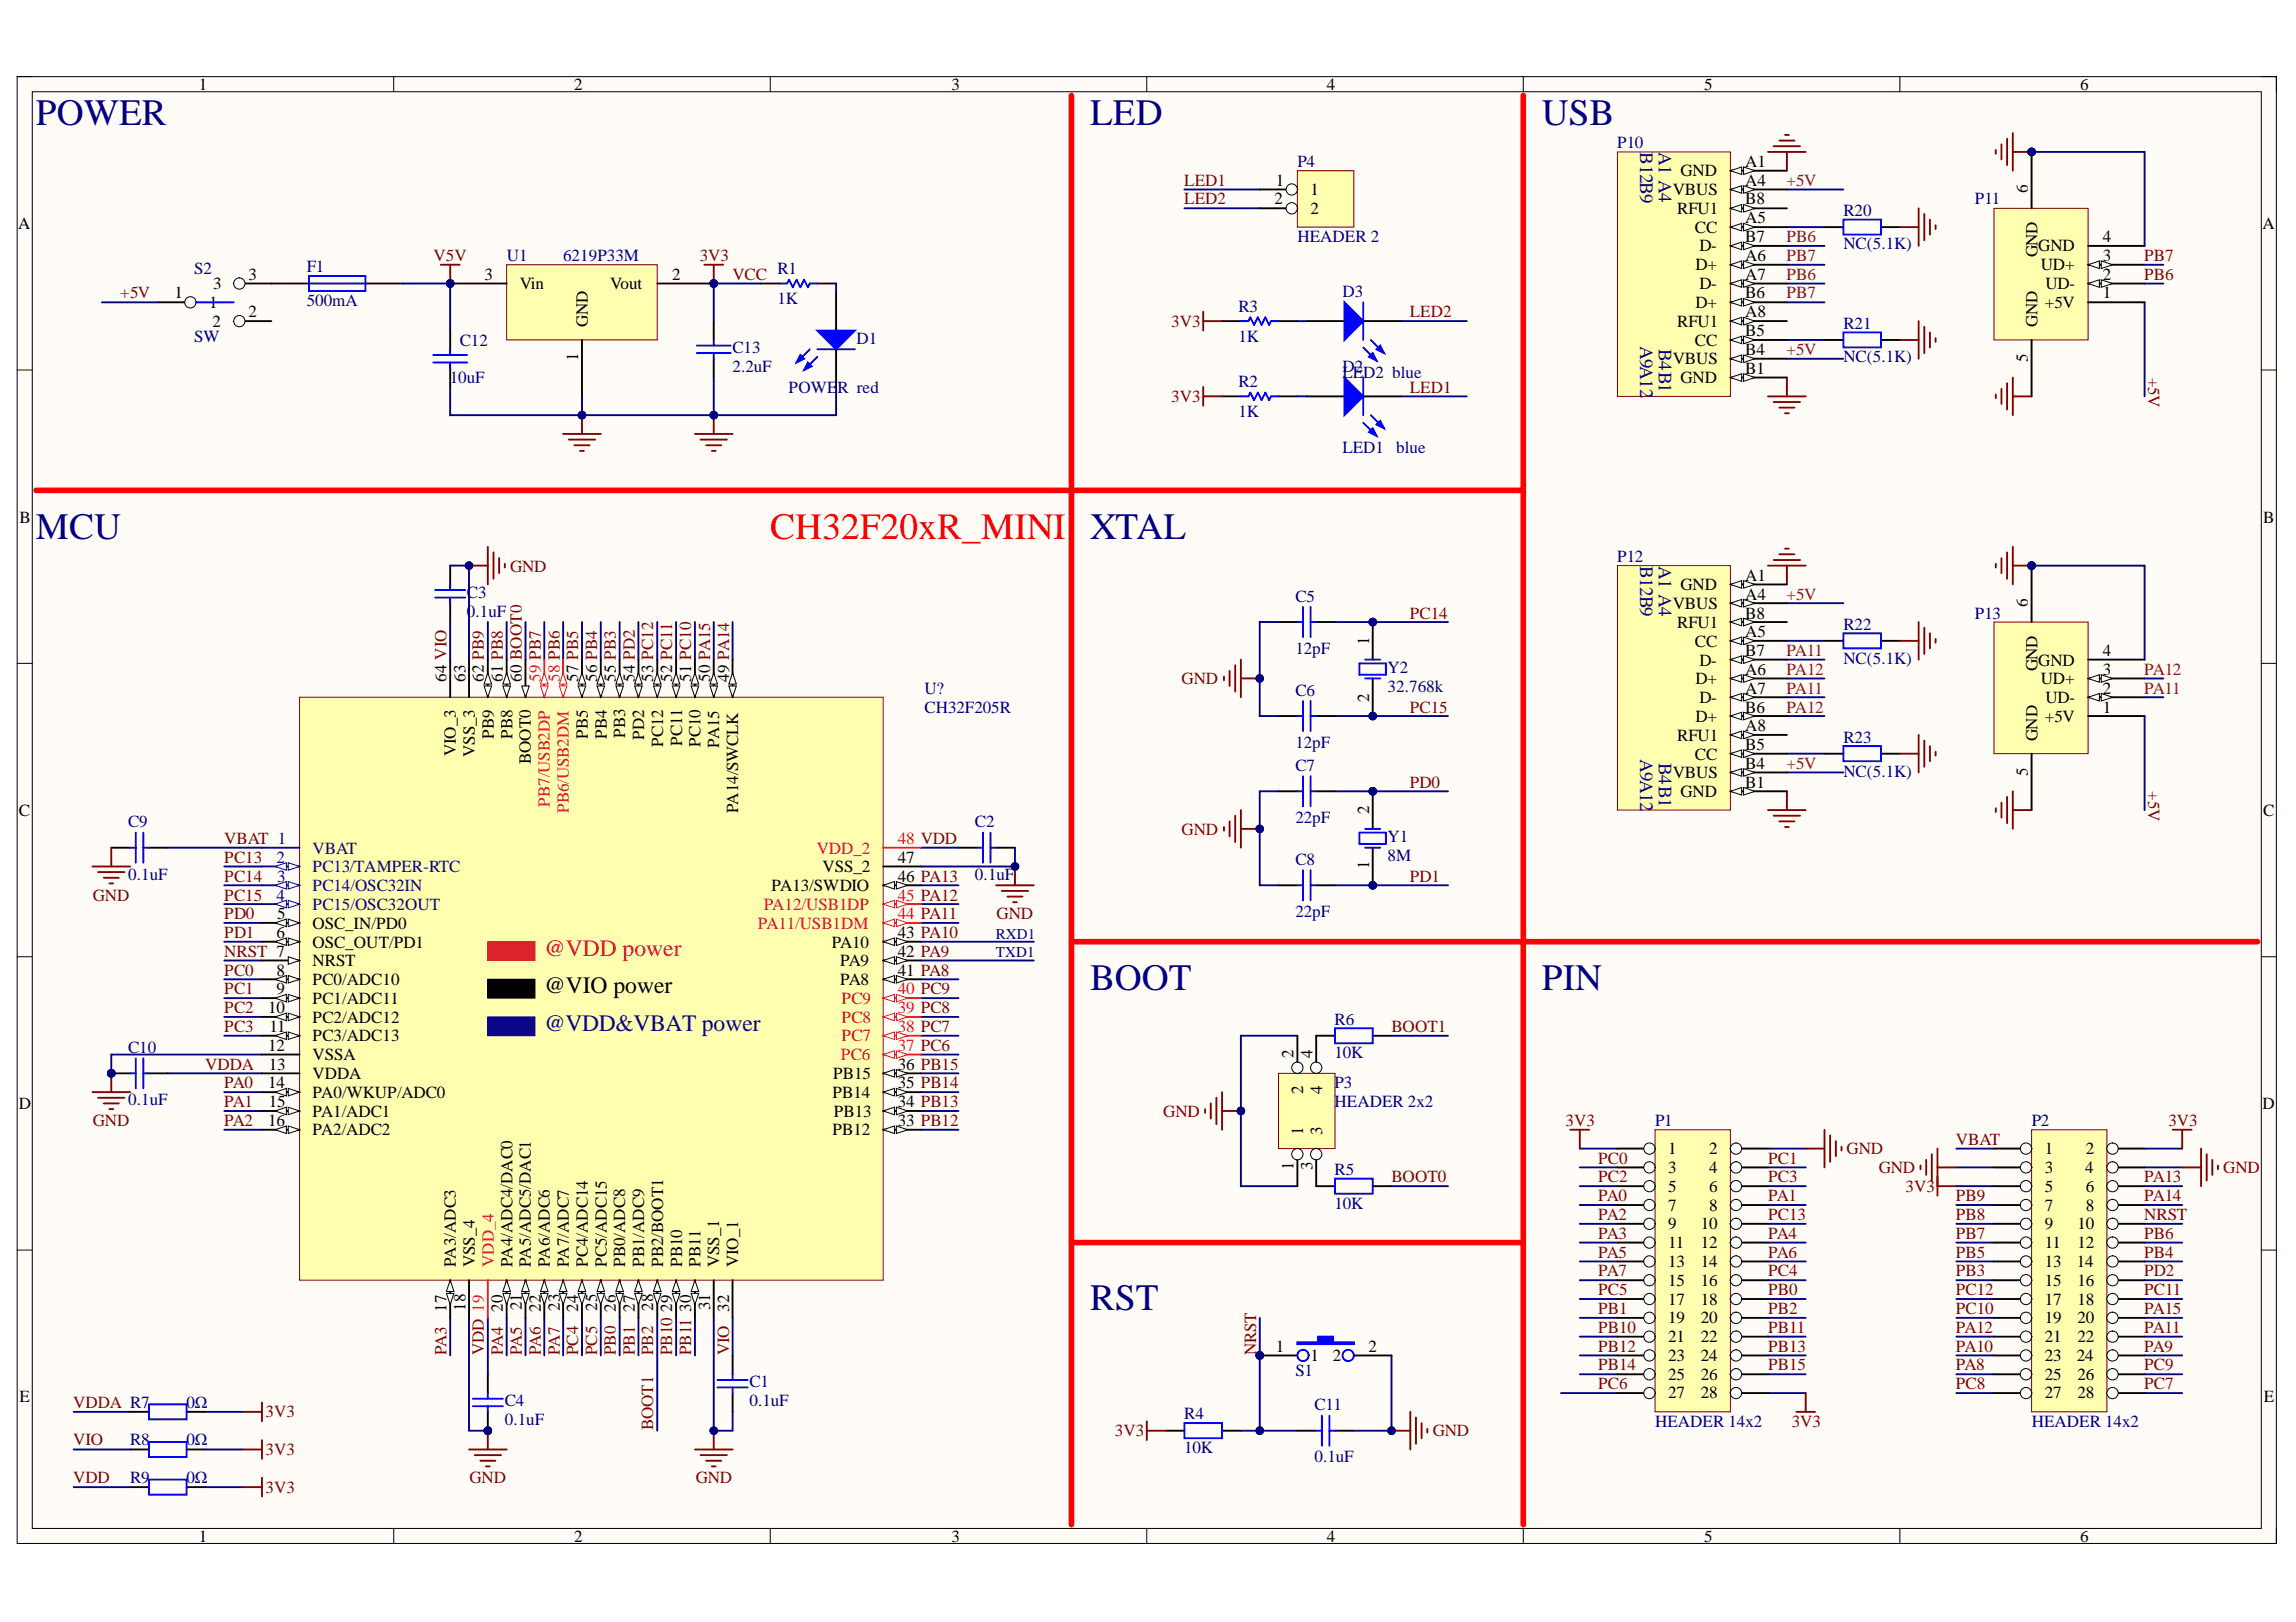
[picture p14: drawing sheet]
<svg xmlns="http://www.w3.org/2000/svg" width="297mm" height="210mm" viewBox="0 0 297 210" stroke-linecap="round" stroke-linejoin="round" font-family="sans-serif">
<defs><g id="words">
<g font-size="4.8" fill="#000080">
<text x="4.7" y="16.1">POWER</text>
<text x="141" y="16.1">LED</text>
<text x="199.5" y="16.1">USB</text>
<text x="4.7" y="69.7">MCU</text>
<text x="141" y="69.7">XTAL</text>
<text x="141" y="128.1">BOOT</text>
<text x="199.5" y="128.1">PIN</text>
<text x="141" y="169.5">RST</text>
</g>
<text font-size="4.8" fill="#f00" x="99.7" y="69.7">CH32F20xR_MINI</text>
<text font-size="3" fill="#ee0e22" x="70.4" y="123.7">@VDD power</text>
<text font-size="3" x="70.4" y="128.5">@VIO power</text>
<text font-size="3" fill="#0c0087" x="70.4" y="133.4">@VDD&amp;VBAT power</text>
<g font-size="2.5" fill="#000080">
<text x="212.2" y="19.7" transform="rotate(90 212.2 19.7)">B12B9</text>
<text x="214.6" y="19.7" transform="rotate(90 214.6 19.7)">A1 A4</text>
<text x="212.2" y="44.7" transform="rotate(90 212.2 44.7)">A9A12</text>
<text x="214.6" y="45.2" transform="rotate(90 214.6 45.2)">B4B1</text>
<text x="212.2" y="73.2" transform="rotate(90 212.2 73.2)">B12B9</text>
<text x="214.6" y="73.2" transform="rotate(90 214.6 73.2)">A1 A4</text>
<text x="212.2" y="98.2" transform="rotate(90 212.2 98.2)">A9A12</text>
<text x="214.6" y="98.7" transform="rotate(90 214.6 98.7)">B4B1</text>
</g>
<g font-size="2.2">
<text x="25.7" y="11.7">1</text>
<text x="74.3" y="11.7">2</text>
<text x="123.1" y="11.7">3</text>
<text x="171.6" y="11.7">4</text>
<text x="220.5" y="11.7">5</text>
<text x="269.1" y="11.7">6</text>
<text x="217.4" y="22.8">GND</text>
<text x="225.8" y="21.6">A1</text>
<text x="2.4" y="29.7">A</text>
<text x="164.9" y="26.5">2</text>
<text x="165.1" y="24.1">1</text>
<text x="169.5" y="25.3">1</text>
<text x="169.5" y="27.7">2</text>
<text x="216.4" y="25.3">VBUS</text>
<text x="217" y="27.7">RFU1</text>
<text x="225.8" y="26.5">B8</text>
<text x="225.8" y="24.1">A4</text>
<text x="225.8" y="28.9">A5</text>
<text x="262.3" y="25" transform="rotate(-90 262.3 25)">6</text>
<text x="292.7" y="29.7">A</text>
<text x="219.3" y="30.1">CC</text>
<text x="219.4" y="35">D+</text>
<text x="219.9" y="32.5">D-</text>
<text x="225.8" y="31.4">B7</text>
<text x="225.8" y="33.8">A6</text>
<text x="263.6" y="33.3" transform="rotate(-90 263.6 33.3)">GND</text>
<text x="263.7" y="32.5">GND</text>
<text x="264" y="35">UD+</text>
<text x="272.1" y="31.4">4</text>
<text x="272.1" y="33.8">3</text>
<text x="22.6" y="38.6">1</text>
<text x="27.1" y="39.9">1</text>
<text x="27.6" y="37.4">3</text>
<text x="32.1" y="36.2">3</text>
<text x="32.1" y="41.1">2</text>
<text x="62.7" y="36.2">3</text>
<text x="67.3" y="37.4">Vin</text>
<text x="78.9" y="37.4">Vout</text>
<text x="87" y="36.2">2</text>
<text x="219.4" y="39.9">D+</text>
<text x="219.9" y="37.4">D-</text>
<text x="225.8" y="38.6">B6</text>
<text x="225.8" y="36.2">A7</text>
<text x="225.8" y="41.1">A8</text>
<text x="264.5" y="39.9">+5V</text>
<text x="264.6" y="37.4">UD-</text>
<text x="272.1" y="38.6">1</text>
<text x="272.1" y="36.2">2</text>
<text x="27.5" y="42.3">2</text>
<text x="74.8" y="46.7" transform="rotate(-90 74.8 46.7)">1</text>
<text x="76.1" y="42.3" transform="rotate(-90 76.1 42.3)">GND</text>
<text x="216.4" y="47.2">VBUS</text>
<text x="217" y="42.3">RFU1</text>
<text x="219.3" y="44.7">CC</text>
<text x="225.8" y="46">B4</text>
<text x="225.8" y="43.5">B5</text>
<text x="262.3" y="46.9" transform="rotate(-90 262.3 46.9)">5</text>
<text x="263.6" y="42.3" transform="rotate(-90 263.6 42.3)">GND</text>
<text x="217.4" y="49.6">GND</text>
<text x="225.8" y="48.3">B1</text>
<text x="2.5" y="67.6">B</text>
<text x="292.8" y="67.6">B</text>
<text x="217.4" y="76.3">GND</text>
<text x="225.8" y="75.1">A1</text>
<text x="225.8" y="77.6">A4</text>
<text x="177.1" y="83.4" transform="rotate(-90 177.1 83.4)">1</text>
<text x="216.4" y="78.8">VBUS</text>
<text x="217" y="81.2">RFU1</text>
<text x="219.3" y="83.7">CC</text>
<text x="225.8" y="80">B8</text>
<text x="225.8" y="82.4">A5</text>
<text x="262.3" y="78.5" transform="rotate(-90 262.3 78.5)">6</text>
<text x="57.8" y="88.2" transform="rotate(-90 57.8 88.2)">64 VIO</text>
<text x="60.2" y="88.2" transform="rotate(-90 60.2 88.2)">63</text>
<text x="62.6" y="88.2" transform="rotate(-90 62.6 88.2)">62 PB9</text>
<text x="65.1" y="88.2" transform="rotate(-90 65.1 88.2)">61 PB8</text>
<text x="67.5" y="88.2" transform="rotate(-90 67.5 88.2)">60 BOOT0</text>
<text x="74.8" y="88.2" transform="rotate(-90 74.8 88.2)">57 PB5</text>
<text x="77.2" y="88.2" transform="rotate(-90 77.2 88.2)">56 PB4</text>
<text x="79.7" y="88.2" transform="rotate(-90 79.7 88.2)">55 PB3</text>
<text x="82.1" y="88.2" transform="rotate(-90 82.1 88.2)">54 PD2</text>
<text x="84.5" y="88.2" transform="rotate(-90 84.5 88.2)">53 PC12</text>
<text x="87" y="88.2" transform="rotate(-90 87 88.2)">52 PC11</text>
<text x="89.4" y="88.2" transform="rotate(-90 89.4 88.2)">51 PC10</text>
<text x="91.9" y="88.2" transform="rotate(-90 91.9 88.2)">50 PA15</text>
<text x="94.3" y="88.2" transform="rotate(-90 94.3 88.2)">49 PA14</text>
<text x="219.4" y="88.5">D+</text>
<text x="219.9" y="86.1">D-</text>
<text x="225.8" y="84.9">B7</text>
<text x="225.8" y="87.3">A6</text>
<text x="225.8" y="89.8">A7</text>
<text x="263.6" y="86.9" transform="rotate(-90 263.6 86.9)">GND</text>
<text x="263.7" y="86.1">GND</text>
<text x="264" y="88.5">UD+</text>
<text x="272.1" y="84.9">4</text>
<text x="272.1" y="87.3">3</text>
<text x="272.1" y="89.8">2</text>
<text x="63.9" y="95.6" transform="rotate(-90 63.9 95.6)">PB9</text>
<text x="66.3" y="95.6" transform="rotate(-90 66.3 95.6)">PB8</text>
<text x="76.1" y="95.6" transform="rotate(-90 76.1 95.6)">PB5</text>
<text x="78.5" y="95.6" transform="rotate(-90 78.5 95.6)">PB4</text>
<text x="80.9" y="95.5" transform="rotate(-90 80.9 95.5)">PB3</text>
<text x="83.3" y="95.8" transform="rotate(-90 83.3 95.8)">PD2</text>
<text x="177.1" y="90.8" transform="rotate(-90 177.1 90.8)">2</text>
<text x="217" y="95.9">RFU1</text>
<text x="219.4" y="93.4">D+</text>
<text x="219.9" y="91">D-</text>
<text x="225.8" y="92.2">B6</text>
<text x="225.8" y="94.6">A8</text>
<text x="263.6" y="95.9" transform="rotate(-90 263.6 95.9)">GND</text>
<text x="264.5" y="93.4">+5V</text>
<text x="264.6" y="91">UD-</text>
<text x="272.1" y="92.2">1</text>
<text x="59" y="97.9" transform="rotate(-90 59 97.9)">VIO_3</text>
<text x="61.4" y="98" transform="rotate(-90 61.4 98)">VSS_3</text>
<text x="68.7" y="98.9" transform="rotate(-90 68.7 98.9)">BOOT0</text>
<text x="85.8" y="96.7" transform="rotate(-90 85.8 96.7)">PC12</text>
<text x="88.2" y="96.5" transform="rotate(-90 88.2 96.5)">PC11</text>
<text x="90.6" y="96.7" transform="rotate(-90 90.6 96.7)">PC10</text>
<text x="93.1" y="96.8" transform="rotate(-90 93.1 96.8)">PA15</text>
<text x="216.4" y="100.7">VBUS</text>
<text x="219.3" y="98.3">CC</text>
<text x="225.8" y="101.9">B1</text>
<text x="225.8" y="99.5">B4</text>
<text x="225.8" y="97">B5</text>
<text x="262.3" y="100.4" transform="rotate(-90 262.3 100.4)">5</text>
<text x="2.5" y="105.6">C</text>
<text x="95.5" y="105.2" transform="rotate(-90 95.5 105.2)">PA14/SWCLK</text>
<text x="177.1" y="105.3" transform="rotate(-90 177.1 105.3)">2</text>
<text x="217.4" y="103.1">GND</text>
<text x="292.8" y="105.6">C</text>
<text x="106.4" y="112.8">VSS_2</text>
<text x="116.2" y="111.7">47</text>
<text x="177.1" y="112.5" transform="rotate(-90 177.1 112.5)">1</text>
<text x="35.9" y="118.9">5</text>
<text x="99.8" y="115.3">PA13/SWDIO</text>
<text x="116.2" y="114.1">46 PA13</text>
<text x="35.8" y="121.4">6</text>
<text x="40.4" y="120.2">OSC_IN/PD0</text>
<text x="40.4" y="122.6">OSC_OUT/PD1</text>
<text x="40.4" y="125">NRST</text>
<text x="107.6" y="122.6">PA10</text>
<text x="108.7" y="125">PA9</text>
<text x="116.2" y="123.8">42 PA9</text>
<text x="116.2" y="121.4">43 PA10</text>
<text x="34.7" y="131.1">10</text>
<text x="35.8" y="126.3">8</text>
<text x="35.8" y="128.7">9</text>
<text x="40.4" y="127.5">PC0/ADC10</text>
<text x="40.4" y="129.9">PC1/ADC11</text>
<text x="108.7" y="127.5">PA8</text>
<text x="116.2" y="126.3">41 PA8</text>
<text x="34.7" y="136">12</text>
<text x="34.9" y="133.6">11</text>
<text x="40.4" y="132.4">PC2/ADC12</text>
<text x="40.4" y="134.7">PC3/ADC13</text>
<text x="40.4" y="137.2">VSSA</text>
<text x="167.3" y="136.9" transform="rotate(-90 167.3 136.9)">2</text>
<text x="169.8" y="136.9" transform="rotate(-90 169.8 136.9)">4</text>
<text x="2.5" y="143.5">D</text>
<text x="34.7" y="140.8">14</text>
<text x="34.8" y="138.5">13</text>
<text x="34.8" y="143.3">15</text>
<text x="40.4" y="139.6">VDDA</text>
<text x="40.4" y="142.1">PA0/WKUP/ADC0</text>
<text x="107.7" y="142.1">PB14</text>
<text x="107.8" y="139.6">PB15</text>
<text x="116.2" y="143.3">34 PB13</text>
<text x="116.2" y="140.8">35 PB14</text>
<text x="116.2" y="138.5">36 PB15</text>
<text x="168.6" y="141.6" transform="rotate(-90 168.6 141.6)">2</text>
<text x="171.1" y="141.6" transform="rotate(-90 171.1 141.6)">4</text>
<text x="292.7" y="143.5">D</text>
<text x="34.7" y="145.7">16</text>
<text x="40.4" y="144.5">PA1/ADC1</text>
<text x="40.4" y="146.9">PA2/ADC2</text>
<text x="107.7" y="146.9">PB12</text>
<text x="107.9" y="144.5">PB13</text>
<text x="116.2" y="145.7">33 PB12</text>
<text x="168.6" y="146.9" transform="rotate(-90 168.6 146.9)">1</text>
<text x="171.1" y="146.9" transform="rotate(-90 171.1 146.9)">3</text>
<text x="215.8" y="149.4">1</text>
<text x="221.1" y="149.4">2</text>
<text x="264.5" y="149.4">1</text>
<text x="269.9" y="149.4">2</text>
<text x="167.3" y="151.4" transform="rotate(-90 167.3 151.4)">1</text>
<text x="169.8" y="151.5" transform="rotate(-90 169.8 151.5)">3</text>
<text x="215.8" y="151.8">3</text>
<text x="215.8" y="154.3">5</text>
<text x="221.1" y="151.8">4</text>
<text x="221.1" y="154.3">6</text>
<text x="264.5" y="151.8">3</text>
<text x="264.5" y="154.3">5</text>
<text x="269.8" y="151.8">4</text>
<text x="269.9" y="154.3">6</text>
<text x="215.8" y="156.7">7</text>
<text x="215.8" y="159.1">9</text>
<text x="215.8" y="161.5">11</text>
<text x="220" y="159.1">10</text>
<text x="220" y="161.5">12</text>
<text x="221.1" y="156.7">8</text>
<text x="264.5" y="156.7">7</text>
<text x="264.5" y="159.1">9</text>
<text x="264.5" y="161.5">11</text>
<text x="268.8" y="159.1">10</text>
<text x="268.8" y="161.5">12</text>
<text x="269.9" y="156.7">8</text>
<text x="59" y="164" transform="rotate(-90 59 164)">PA3/ADC3</text>
<text x="61.4" y="164" transform="rotate(-90 61.4 164)">VSS_4</text>
<text x="66.3" y="164" transform="rotate(-90 66.3 164)">PA4/ADC4/DAC0</text>
<text x="68.7" y="164" transform="rotate(-90 68.7 164)">PA5/ADC5/DAC1</text>
<text x="71.1" y="164" transform="rotate(-90 71.1 164)">PA6/ADC6</text>
<text x="73.6" y="164" transform="rotate(-90 73.6 164)">PA7/ADC7</text>
<text x="76.1" y="164" transform="rotate(-90 76.1 164)">PC4/ADC14</text>
<text x="78.5" y="164" transform="rotate(-90 78.5 164)">PC5/ADC15</text>
<text x="80.9" y="164" transform="rotate(-90 80.9 164)">PB0/ADC8</text>
<text x="83.3" y="164" transform="rotate(-90 83.3 164)">PB1/ADC9</text>
<text x="85.8" y="164" transform="rotate(-90 85.8 164)">PB2/BOOT1</text>
<text x="88.2" y="164" transform="rotate(-90 88.2 164)">PB10</text>
<text x="90.6" y="164" transform="rotate(-90 90.6 164)">PB11</text>
<text x="93.1" y="164" transform="rotate(-90 93.1 164)">VSS_1</text>
<text x="95.5" y="164" transform="rotate(-90 95.5 164)">VIO_1</text>
<text x="215.8" y="164">13</text>
<text x="215.8" y="166.4">15</text>
<text x="220" y="164">14</text>
<text x="220" y="166.4">16</text>
<text x="264.5" y="164">13</text>
<text x="264.5" y="166.4">15</text>
<text x="268.7" y="164">14</text>
<text x="268.8" y="166.4">16</text>
<text x="57.8" y="169.7" transform="rotate(-90 57.8 169.7)">17</text>
<text x="60.2" y="169.6" transform="rotate(-90 60.2 169.6)">18</text>
<text x="65.1" y="169.7" transform="rotate(-90 65.1 169.7)">20</text>
<text x="67.5" y="169.6" transform="rotate(-90 67.5 169.6)">21</text>
<text x="70" y="169.7" transform="rotate(-90 70 169.7)">22</text>
<text x="72.4" y="169.6" transform="rotate(-90 72.4 169.6)">23</text>
<text x="74.8" y="169.7" transform="rotate(-90 74.8 169.7)">24</text>
<text x="77.2" y="169.6" transform="rotate(-90 77.2 169.6)">25</text>
<text x="79.7" y="169.7" transform="rotate(-90 79.7 169.7)">26</text>
<text x="82.1" y="169.7" transform="rotate(-90 82.1 169.7)">27</text>
<text x="84.5" y="169.6" transform="rotate(-90 84.5 169.6)">28</text>
<text x="87" y="169.7" transform="rotate(-90 87 169.7)">29</text>
<text x="89.4" y="169.7" transform="rotate(-90 89.4 169.7)">30</text>
<text x="91.9" y="169.6" transform="rotate(-90 91.9 169.6)">31</text>
<text x="94.3" y="169.7" transform="rotate(-90 94.3 169.7)">32</text>
<text x="215.8" y="168.9">17</text>
<text x="215.8" y="171.3">19</text>
<text x="215.8" y="173.7">21</text>
<text x="220" y="168.9">18</text>
<text x="220" y="171.3">20</text>
<text x="220" y="173.7">22</text>
<text x="264.5" y="168.9">17</text>
<text x="264.5" y="171.3">19</text>
<text x="264.5" y="173.7">21</text>
<text x="268.8" y="168.9">18</text>
<text x="268.8" y="171.3">20</text>
<text x="268.8" y="173.7">22</text>
<text x="165.1" y="175">1</text>
<text x="169.5" y="176.2">1</text>
<text x="172.4" y="176.2">2</text>
<text x="177.1" y="175">2</text>
<text x="215.8" y="176.2">23</text>
<text x="215.8" y="178.6">25</text>
<text x="220" y="176.2">24</text>
<text x="220" y="178.6">26</text>
<text x="264.5" y="176.2">23</text>
<text x="264.5" y="178.6">25</text>
<text x="268.7" y="176.2">24</text>
<text x="268.8" y="178.6">26</text>
<text x="2.5" y="181.5">E</text>
<text x="215.8" y="181">27</text>
<text x="220" y="181">28</text>
<text x="264.5" y="181">27</text>
<text x="268.8" y="181">28</text>
<text x="292.9" y="181.5">E</text>
<text x="25.7" y="199.5">1</text>
<text x="74.3" y="199.5">2</text>
<text x="123.1" y="199.5">3</text>
<text x="171.6" y="199.5">4</text>
<text x="220.5" y="199.5">5</text>
<text x="269.1" y="199.5">6</text>
</g>
<g font-size="2.2" fill="#000080">
<text x="167.8" y="21.6">P4</text>
<text x="209.2" y="19.2">P10</text>
<text x="238.5" y="28">R20</text>
<text x="255.5" y="26.5">P11</text>
<text x="25.1" y="35.5">S2</text>
<text x="39.7" y="35.2">F1</text>
<text x="65.6" y="33.8">U1</text>
<text x="72.8" y="33.8">6219P33M</text>
<text x="100.6" y="35.5">R1</text>
<text x="167.8" y="31.4">HEADER 2</text>
<text x="238.5" y="32.3">NC(5.1K)</text>
<text x="39.7" y="39.6">500mA</text>
<text x="100.6" y="39.4">1K</text>
<text x="160.2" y="40.3">R3</text>
<text x="173.7" y="38.4">D3</text>
<text x="25.1" y="44.2">SW</text>
<text x="59.5" y="44.7">C12</text>
<text x="94.7" y="45.7">C13</text>
<text x="110.8" y="44.5">D1</text>
<text x="160.2" y="44.2">1K</text>
<text x="238.5" y="42.5">R21</text>
<text x="238.5" y="46.9">NC(5.1K)</text>
<text x="58.2" y="49.6">10uF</text>
<text x="94.7" y="48.2">2.2uF</text>
<text x="102" y="50.8">POWER red</text>
<text x="160.2" y="50.1">R2</text>
<text x="173.7" y="48.2">D2</text>
<text x="173.7" y="48.9">LED2 blue</text>
<text x="160.2" y="54">1K</text>
<text x="173.7" y="58.6">LED1</text>
<text x="180.6" y="58.6">blue</text>
<text x="60.4" y="77.3">C3</text>
<text x="167.6" y="77.8">C5</text>
<text x="209.2" y="72.7">P12</text>
<text x="60.4" y="79.8">0.1uF</text>
<text x="238.5" y="81.5">R22</text>
<text x="255.5" y="80">P13</text>
<text x="119.6" y="89.8">U?</text>
<text x="167.6" y="84.6">12pF</text>
<text x="179.5" y="87.1">Y2</text>
<text x="179.5" y="89.5">32.768k</text>
<text x="238.5" y="85.9">NC(5.1K)</text>
<text x="119.6" y="92.2">CH32F205R</text>
<text x="167.6" y="90">C6</text>
<text x="167.6" y="96.8">12pF</text>
<text x="167.6" y="99.7">C7</text>
<text x="238.5" y="96.1">R23</text>
<text x="238.5" y="100.5">NC(5.1K)</text>
<text x="16.6" y="107">C9</text>
<text x="126.1" y="107">C2</text>
<text x="167.6" y="106.5">22pF</text>
<text x="16.6" y="113.9">0.1uF</text>
<text x="126.1" y="113.9">0.1uF</text>
<text x="167.6" y="111.9">C8</text>
<text x="179.5" y="109">Y1</text>
<text x="179.5" y="111.4">8M</text>
<text x="167.6" y="118.7">22pF</text>
<text x="16.6" y="136.3">C10</text>
<text x="172.7" y="132.6">R6</text>
<text x="172.7" y="136.9">10K</text>
<text x="16.6" y="143">0.1uF</text>
<text x="172.7" y="140.8">P3</text>
<text x="172.7" y="143.3">HEADER 2x2</text>
<text x="214.1" y="145.7">P1</text>
<text x="262.8" y="145.7">P2</text>
<text x="172.7" y="152.1">R5</text>
<text x="172.7" y="156.5">10K</text>
<text x="96.9" y="179.5">C1</text>
<text x="167.6" y="178.1">S1</text>
<text x="24.1" y="182.2">0Ω</text>
<text x="65.3" y="182">C4</text>
<text x="65.3" y="184.4">0.1uF</text>
<text x="96.9" y="182">0.1uF</text>
<text x="153.2" y="183.7">R4</text>
<text x="170" y="182.5">C11</text>
<text x="214.1" y="184.7">HEADER 14x2</text>
<text x="262.8" y="184.7">HEADER 14x2</text>
<text x="16.8" y="187.1">R8</text>
<text x="16.8" y="192">R9</text>
<text x="24.1" y="187.1">0Ω</text>
<text x="24.1" y="192">0Ω</text>
<text x="153.2" y="188.1">10K</text>
<text x="170" y="189.3">0.1uF</text>
</g>
<g font-size="2.2" fill="#800000">
<text x="153.2" y="24.1">LED1</text>
<text x="153.2" y="26.5">LED2</text>
<text x="56.1" y="33.8">V5V</text>
<text x="90.5" y="33.8">3V3</text>
<text x="277.4" y="33.8">PB7</text>
<text x="15.6" y="38.6">+5V</text>
<text x="94.7" y="36.2">VCC</text>
<text x="182.4" y="41.1">LED2</text>
<text x="277.4" y="36.2">PB6</text>
<text x="151.5" y="42.3">3V3</text>
<text x="151.5" y="52.1">3V3</text>
<text x="182.4" y="50.8">LED1</text>
<text x="277.9" y="48.9" transform="rotate(90 277.9 48.9)">+5V</text>
<text x="66" y="74">GND</text>
<text x="182.4" y="80">PC14</text>
<text x="152.9" y="88.5">GND</text>
<text x="182.4" y="92.2">PC15</text>
<text x="182.4" y="101.9">PD0</text>
<text x="277.9" y="102.4" transform="rotate(90 277.9 102.4)">+5V</text>
<text x="29" y="111.7">PC13</text>
<text x="29" y="109.2">VBAT 1</text>
<text x="152.9" y="108">GND</text>
<text x="12" y="116.6">GND</text>
<text x="29" y="114.1">PC14</text>
<text x="29" y="116.6">PC15</text>
<text x="29" y="118.9">PD0</text>
<text x="128.9" y="118.9">GND</text>
<text x="182.4" y="114.1">PD1</text>
<text x="29" y="123.8">NRST 7</text>
<text x="29" y="121.4">PD1</text>
<text x="29" y="126.3">PC0</text>
<text x="29" y="128.7">PC1</text>
<text x="29" y="131.1">PC2</text>
<text x="29" y="133.6">PC3</text>
<text x="180" y="133.6">BOOT1</text>
<text x="26.6" y="138.5">VDDA</text>
<text x="29" y="140.8">PA0</text>
<text x="29" y="143.3">PA1</text>
<text x="12" y="145.7">GND</text>
<text x="29" y="145.7">PA2</text>
<text x="150.5" y="144.5">GND</text>
<text x="202.5" y="145.7">3V3</text>
<text x="238.9" y="149.4">GND</text>
<text x="253" y="148.2">VBAT</text>
<text x="280.5" y="145.7">3V3</text>
<text x="180" y="153">BOOT0</text>
<text x="206.8" y="155.4">PA0</text>
<text x="206.8" y="150.6">PC0</text>
<text x="206.8" y="153">PC2</text>
<text x="228.8" y="155.4">PA1</text>
<text x="228.8" y="150.6">PC1</text>
<text x="228.8" y="153">PC3</text>
<text x="243" y="151.8">GND</text>
<text x="246.5" y="154.3">3V3</text>
<text x="253" y="155.4">PB9</text>
<text x="277.4" y="153">PA13</text>
<text x="277.4" y="155.4">PA14</text>
<text x="287.6" y="151.8">GND</text>
<text x="206.8" y="157.9">PA2</text>
<text x="206.8" y="160.3">PA3</text>
<text x="228.8" y="160.3">PA4</text>
<text x="228.8" y="157.9">PC13</text>
<text x="253" y="160.3">PB7</text>
<text x="253" y="157.9">PB8</text>
<text x="277.4" y="160.3">PB6</text>
<text x="277.4" y="157.9">NRST</text>
<text x="206.8" y="162.8">PA5</text>
<text x="206.8" y="165.2">PA7</text>
<text x="206.8" y="167.6">PC5</text>
<text x="228.8" y="162.8">PA6</text>
<text x="228.8" y="167.6">PB0</text>
<text x="228.8" y="165.2">PC4</text>
<text x="253" y="165.2">PB3</text>
<text x="253" y="162.8">PB5</text>
<text x="253" y="167.6">PC12</text>
<text x="277.4" y="162.8">PB4</text>
<text x="277.4" y="167.6">PC11</text>
<text x="277.4" y="165.2">PD2</text>
<text x="206.8" y="170.1">PB1</text>
<text x="206.8" y="172.5">PB10</text>
<text x="228.8" y="170.1">PB2</text>
<text x="228.8" y="172.5">PB11</text>
<text x="253" y="172.5">PA12</text>
<text x="253" y="170.1">PC10</text>
<text x="277.4" y="172.5">PA11</text>
<text x="277.4" y="170.1">PA15</text>
<text x="57.8" y="175.4" transform="rotate(-90 57.8 175.4)">PA3</text>
<text x="62.6" y="175.4" transform="rotate(-90 62.6 175.4)">VDD 19</text>
<text x="65.1" y="175.4" transform="rotate(-90 65.1 175.4)">PA4</text>
<text x="67.5" y="175.4" transform="rotate(-90 67.5 175.4)">PA5</text>
<text x="70" y="175.4" transform="rotate(-90 70 175.4)">PA6</text>
<text x="72.4" y="175.4" transform="rotate(-90 72.4 175.4)">PA7</text>
<text x="74.8" y="175.4" transform="rotate(-90 74.8 175.4)">PC4</text>
<text x="77.2" y="175.4" transform="rotate(-90 77.2 175.4)">PC5</text>
<text x="79.7" y="175.4" transform="rotate(-90 79.7 175.4)">PB0</text>
<text x="82.1" y="175.4" transform="rotate(-90 82.1 175.4)">PB1</text>
<text x="84.5" y="175.4" transform="rotate(-90 84.5 175.4)">PB2</text>
<text x="87" y="175.4" transform="rotate(-90 87 175.4)">PB10</text>
<text x="89.4" y="175.4" transform="rotate(-90 89.4 175.4)">PB11</text>
<text x="94.3" y="175.4" transform="rotate(-90 94.3 175.4)">VIO</text>
<text x="162.5" y="175.4" transform="rotate(-90 162.5 175.4)">NRST</text>
<text x="206.8" y="175">PB12</text>
<text x="206.8" y="179.8">PC6</text>
<text x="206.8" y="177.3">PB14</text>
<text x="228.8" y="175">PB13</text>
<text x="228.8" y="177.3">PB15</text>
<text x="253" y="177.3">PA8</text>
<text x="253" y="175">PA10</text>
<text x="253" y="179.8">PC8</text>
<text x="277.4" y="175">PA9</text>
<text x="277.4" y="179.8">PC7</text>
<text x="277.4" y="177.3">PC9</text>
<text x="9.5" y="182.2">VDDA R7</text>
<text x="34.3" y="183.4">3V3</text>
<text x="84.5" y="185.1" transform="rotate(-90 84.5 185.1)">BOOT1</text>
<text x="144.2" y="185.9">3V3</text>
<text x="185.4" y="185.9">GND</text>
<text x="231.8" y="184.7">3V3</text>
<text x="9.5" y="187.1">VIO</text>
<text x="9.5" y="192">VDD</text>
<text x="34.3" y="188.3">3V3</text>
<text x="60.7" y="192">GND</text>
<text x="90" y="192">GND</text>
<text x="34.3" y="193.1">3V3</text>
</g>
<g font-size="2.2" fill="#781915">
<text x="231.1" y="24.1">+5V</text>
<text x="231.1" y="33.8">PB7</text>
<text x="231.1" y="31.4">PB6</text>
<text x="231.1" y="36.2">PB6</text>
<text x="231.1" y="38.6">PB7</text>
<text x="231.1" y="46">+5V</text>
<text x="231.1" y="77.6">+5V</text>
<text x="231.1" y="87.3">PA12</text>
<text x="231.1" y="89.8">PA11</text>
<text x="231.1" y="84.9">PA11</text>
<text x="277.4" y="89.8">PA11</text>
<text x="277.4" y="87.3">PA12</text>
<text x="231.1" y="92.2">PA12</text>
<text x="231.1" y="99.5">+5V</text>
</g>
<g font-size="2.2" fill="#ee0e22">
<text x="70" y="88.2" transform="rotate(-90 70 88.2)">59 PB7</text>
<text x="72.4" y="88.2" transform="rotate(-90 72.4 88.2)">58 PB6</text>
<text x="71.1" y="104.4" transform="rotate(-90 71.1 104.4)">PB7/USB2DP</text>
<text x="73.6" y="105.2" transform="rotate(-90 73.6 105.2)">PB6/USB2DM</text>
<text x="105.7" y="110.5">VDD_2</text>
<text x="116.2" y="109.2">48 VDD</text>
<text x="98.8" y="117.7">PA12/USB1DP</text>
<text x="116.2" y="118.9">44 PA11</text>
<text x="116.2" y="116.6">45 PA12</text>
<text x="98" y="120.2">PA11/USB1DM</text>
<text x="108.9" y="129.9">PC9</text>
<text x="116.2" y="131.1">39 PC8</text>
<text x="116.2" y="128.7">40 PC9</text>
<text x="108.8" y="137.2">PC6</text>
<text x="108.9" y="134.7">PC7</text>
<text x="108.9" y="132.4">PC8</text>
<text x="116.2" y="136">37 PC6</text>
<text x="116.2" y="133.6">38 PC7</text>
<text x="63.9" y="164" transform="rotate(-90 63.9 164)">VDD_4</text>
</g>
<g font-size="2.2" fill="#0c0087">
<text x="35.8" y="111.7">2</text>
<text x="40.4" y="110.5">VBAT</text>
<text x="40.4" y="112.8">PC13/TAMPER-RTC</text>
<text x="35.8" y="116.6">4</text>
<text x="35.9" y="114.1">3</text>
<text x="40.4" y="115.3">PC14/OSC32IN</text>
<text x="40.4" y="117.7">PC15/OSC32OUT</text>
</g>
<g font-size="1.9" fill="#000080">
<text x="128.8" y="123.8">TXD1</text>
<text x="128.8" y="121.5">RXD1</text>
</g>
</g></defs>
<path d="M2.2 9.9h292.3v189.8h-292.3z" fill-rule="evenodd" fill="#fffcf8"/>
<path d="M2.2 9.9h292.3v189.8h-292.3z" fill="none" stroke="#000" stroke-width=".13"/>
<path d="M4.2 11.9h288.4v185.9h-288.4z" fill-rule="evenodd" fill="#fffcf8"/>
<g fill="none" stroke="#000" stroke-width=".13">
<path d="M2.2 9.9h2M4.2 11.9h288.4v185.9h-288.4zM50.9 9.9v2M99.6 9.9v2M148.4 9.9v2M197.1 9.9v2M245.8 9.9v2M292.6 9.9h1.9v2M2.2 47.9h2M292.6 47.9h1.9M2.2 85.8h2M292.6 85.8h1.9"/>
<path d="M2.2 123.8h2M292.6 123.8h1.9M2.2 161.8h2M292.6 161.8h1.9M50.9 197.8v1.9M99.6 197.8v1.9M148.4 197.8v1.9M197.1 197.8v1.9M245.8 197.8v1.9M294.5 197.8v1.9"/>
</g>
<path d="M167.8 134h-7.3v19.5h7.3" fill="none" stroke="#000080" stroke-width=".24"/>
<circle cx="160.5" cy="143.8" r=".49" fill="#000080"/>
<circle cx="160.5" cy="143.8" r=".49" fill="none" stroke="#000080" stroke-width=".13"/>
<path d="M155.9 143.5v.5M156.6 142.8v1.9M157.4 142.1v3.4M158.1 141.3v4.9M158.1 143.8h2.4" fill="none" stroke="#800000" stroke-width=".24"/>
<circle cx="160.5" cy="143.8" r=".49" fill="#000080"/>
<circle cx="160.5" cy="143.8" r=".49" fill="none" stroke="#000080" stroke-width=".13"/>
<path d="M150.8 185.1h2.4M158.1 185.1h2.4M167.8 185.1h2.5M172.7 185.1h2.4" fill="none" stroke="#000" stroke-width=".24"/>
<path d="M153.2 184.2h4.9v1.9h-4.9zM170.3 185.1h.7M171 183.2v3.9M172 183.2v3.9M172 185.1h.7" fill="none" stroke="#00f" stroke-width=".24"/>
<circle cx="163" cy="175.4" r=".49" fill="#000080"/>
<circle cx="163" cy="175.4" r=".49" fill="none" stroke="#000080" stroke-width=".13"/>
<path d="M163 175.4h4.8" fill="none" stroke="#000" stroke-width=".24"/>
<circle cx="163" cy="175.4" r=".49" fill="#000080"/>
<circle cx="163" cy="175.4" r=".49" fill="none" stroke="#000080" stroke-width=".13"/>
<path d="M175.1 175.4h4.9" fill="none" stroke="#000" stroke-width=".24"/>
<path d="M167.8 173.7h2.7v-.7h2v.7h2.6v.2h-7.3z" fill-rule="evenodd" fill="#00f"/>
<g fill="none" stroke="#00f" stroke-width=".24">
<path d="M167.8 173.7h2.7v-.7h2v.7h2.6v.2h-7.3z"/>
<circle cx="168.6" cy="175.4" r=".73"/>
<circle cx="174.4" cy="175.4" r=".73"/>
</g>
<path d="M160.5 185.1h7.3" fill="none" stroke="#000080" stroke-width=".24"/>
<circle cx="163" cy="185.1" r=".49" fill="#000080"/>
<circle cx="163" cy="185.1" r=".49" fill="none" stroke="#000080" stroke-width=".13"/>
<path d="M163 170.5v14.6" fill="none" stroke="#000080" stroke-width=".24"/>
<circle cx="163" cy="185.1" r=".49" fill="#000080"/>
<circle cx="163" cy="185.1" r=".49" fill="none" stroke="#000080" stroke-width=".13"/>
<circle cx="163" cy="175.4" r=".49" fill="#000080"/>
<circle cx="163" cy="175.4" r=".49" fill="none" stroke="#000080" stroke-width=".13"/>
<path d="M180 175.4v9.7h-4.9" fill="none" stroke="#000080" stroke-width=".24"/>
<circle cx="180" cy="185.1" r=".49" fill="#000080"/>
<circle cx="180" cy="185.1" r=".49" fill="none" stroke="#000080" stroke-width=".13"/>
<path d="M180 185.1h2.5M182.5 182.7v4.9M183.2 183.4v3.4M183.9 184.2v1.9M184.7 184.9v.5" fill="none" stroke="#800000" stroke-width=".24"/>
<circle cx="180" cy="185.1" r=".49" fill="#000080"/>
<circle cx="180" cy="185.1" r=".49" fill="none" stroke="#000080" stroke-width=".13"/>
<path d="M148.4 183.9v2.5M148.4 185.1h2.4" fill="none" stroke="#800000" stroke-width=".24"/>
<circle cx="163" cy="175.4" r=".49" fill="#000080"/>
<circle cx="163" cy="175.4" r=".49" fill="none" stroke="#000080" stroke-width=".13"/>
<g fill="none" stroke="#000080" stroke-width=".24">
<path d="M63.1 80.5v4.9M65.5 80.5v4.9M68 80.5v4.9M70.4 80.5v4.9M72.9 80.5v4.9M75.3 80.5v4.9M77.7 80.5v4.9M80.2 80.5v4.9M82.6 80.5v4.9M85 80.5v4.9M87.5 80.5v4.9M89.9 80.5v4.9"/>
<path d="M92.3 80.5v4.9M94.8 80.5v4.9M21.7 109.7h12.2M29 112.1h4.9M29 119.4h4.9M119.1 119.4h4.9M119.1 114.6h4.9M119.1 117h4.9M21.7 138.9h12.2M29 121.9h4.9M29 124.3h4.9M29 126.7h4.9"/>
<path d="M29 129.2h4.9M29 131.6h4.9M29 134h4.9M119.1 126.7h4.9M119.1 129.2h4.9M119.1 131.6h4.9M119.1 134h4.9M119.1 138.9h4.9M119.1 136.5h4.9M29 141.3h4.9M29 143.8h4.9M29 146.2h4.9"/>
<path d="M119.1 141.3h4.9M119.1 143.8h4.9M119.1 146.2h4.9M58.2 170.5v4.9M65.6 170.5v4.9M68 170.5v4.9M70.4 170.5v4.9M72.9 170.5v4.9M75.3 170.5v4.9M77.7 170.5v4.9M80.2 170.5v4.9M82.6 170.5v4.9"/>
<path d="M85 170.5v14.6M87.5 170.5v4.9M89.9 170.5v4.9"/>
</g>
<path d="M14.4 109.7h2.4M19.3 109.7h2.4" fill="none" stroke="#000" stroke-width=".24"/>
<path d="M16.8 109.7h.8M17.6 107.8v3.8M18.5 107.8v3.8M18.5 109.7h.8" fill="none" stroke="#00f" stroke-width=".24"/>
<path d="M12 112.1h4.8M12.7 112.9h3.4M13.4 113.6h2M14.2 114.3h.4M14.4 109.7v2.4" fill="none" stroke="#800000" stroke-width=".24"/>
<circle cx="14.4" cy="138.9" r=".49" fill="#000080"/>
<circle cx="14.4" cy="138.9" r=".49" fill="none" stroke="#000080" stroke-width=".13"/>
<path d="M14.4 138.9h2.4M19.3 138.9h2.4" fill="none" stroke="#000" stroke-width=".24"/>
<circle cx="14.4" cy="138.9" r=".49" fill="#000080"/>
<circle cx="14.4" cy="138.9" r=".49" fill="none" stroke="#000080" stroke-width=".13"/>
<path d="M16.8 138.9h.8M17.6 137v3.8M18.5 137v3.8M18.5 138.9h.8" fill="none" stroke="#00f" stroke-width=".24"/>
<path d="M14.4 138.9v2.4M12 141.3h4.8M12.7 142.1h3.4M13.4 142.8h2M14.2 143.5h.4" fill="none" stroke="#800000" stroke-width=".24"/>
<circle cx="14.4" cy="138.9" r=".49" fill="#000080"/>
<circle cx="14.4" cy="138.9" r=".49" fill="none" stroke="#000080" stroke-width=".13"/>
<path d="M33.9 136.5h-19.5v2.4" fill="none" stroke="#000080" stroke-width=".24"/>
<circle cx="14.4" cy="138.9" r=".49" fill="#000080"/>
<circle cx="14.4" cy="138.9" r=".49" fill="none" stroke="#000080" stroke-width=".13"/>
<path d="M94.8 175.4v2.4M94.8 180.3v2.4" fill="none" stroke="#000" stroke-width=".24"/>
<path d="M92.8 178.6h3.9M92.8 179.5h3.9M94.8 177.8v.8M94.8 179.5v.8" fill="none" stroke="#00f" stroke-width=".24"/>
<path d="M94.8 170.5v4.9" fill="none" stroke="#000080" stroke-width=".24"/>
<path d="M89.9 187.6h4.9M90.6 188.3h3.4M91.4 189h1.9M92.1 189.8h.5M92.3 185.1v2.5" fill="none" stroke="#800000" stroke-width=".24"/>
<circle cx="92.3" cy="185.1" r=".49" fill="#000080"/>
<circle cx="92.3" cy="185.1" r=".49" fill="none" stroke="#000080" stroke-width=".13"/>
<path d="M92.3 170.5v14.6h2.5v-2.4" fill="none" stroke="#000080" stroke-width=".24"/>
<circle cx="92.3" cy="185.1" r=".49" fill="#000080"/>
<circle cx="92.3" cy="185.1" r=".49" fill="none" stroke="#000080" stroke-width=".13"/>
<path d="M124 109.7h2.4M128.9 109.7h2.4" fill="none" stroke="#000" stroke-width=".24"/>
<path d="M126.4 109.7h.8M127.2 107.8v3.8M128.1 107.8v3.8M128.1 109.7h.8" fill="none" stroke="#00f" stroke-width=".24"/>
<path d="M119.1 109.7h4.9M131.3 109.7v2.4h-12.2" fill="none" stroke="#000080" stroke-width=".24"/>
<circle cx="131.3" cy="112.1" r=".49" fill="#000080"/>
<circle cx="131.3" cy="112.1" r=".49" fill="none" stroke="#000080" stroke-width=".13"/>
<path d="M128.9 114.6h4.8M129.6 115.3h3.4M130.3 116h2M131.1 116.8h.4M131.3 112.1v2.5" fill="none" stroke="#800000" stroke-width=".24"/>
<circle cx="131.3" cy="112.1" r=".49" fill="#000080"/>
<circle cx="131.3" cy="112.1" r=".49" fill="none" stroke="#000080" stroke-width=".13"/>
<path d="M58.2 73.2v2.4M58.2 78.1v2.4" fill="none" stroke="#000" stroke-width=".24"/>
<path d="M56.3 77.3h3.9M56.3 76.4h3.9M58.2 75.6v.8M58.2 77.3v.8" fill="none" stroke="#00f" stroke-width=".24"/>
<path d="M58.2 73.2h2.5v12.2M58.2 80.5v4.9" fill="none" stroke="#000080" stroke-width=".24"/>
<circle cx="60.7" cy="73.2" r=".49" fill="#000080"/>
<circle cx="60.7" cy="73.2" r=".49" fill="none" stroke="#000080" stroke-width=".13"/>
<path d="M60.7 73.2h2.4M63.1 70.8v4.8M63.8 71.5v3.4M64.6 72.2v2M65.3 73v.4" fill="none" stroke="#800000" stroke-width=".24"/>
<circle cx="60.7" cy="73.2" r=".49" fill="#000080"/>
<circle cx="60.7" cy="73.2" r=".49" fill="none" stroke="#000080" stroke-width=".13"/>
<circle cx="63.1" cy="185.1" r=".49" fill="#000080"/>
<circle cx="63.1" cy="185.1" r=".49" fill="none" stroke="#000080" stroke-width=".13"/>
<path d="M63.1 182.7v2.4" fill="none" stroke="#000" stroke-width=".24"/>
<circle cx="63.1" cy="185.1" r=".49" fill="#000080"/>
<circle cx="63.1" cy="185.1" r=".49" fill="none" stroke="#000080" stroke-width=".13"/>
<path d="M63.1 177.8v2.5" fill="none" stroke="#000" stroke-width=".24"/>
<path d="M61.2 181h3.9M61.2 182h3.9M63.1 180.3v.7M63.1 182v.7" fill="none" stroke="#00f" stroke-width=".24"/>
<path d="M60.7 170.5v14.6h2.4M63.1 170.5v7.3" fill="none" stroke="#000080" stroke-width=".24"/>
<circle cx="63.1" cy="185.1" r=".49" fill="#000080"/>
<circle cx="63.1" cy="185.1" r=".49" fill="none" stroke="#000080" stroke-width=".13"/>
<path d="M60.7 187.6h4.9M61.4 188.3h3.4M62.1 189h2M62.9 189.8h.5M63.1 185.1v2.5" fill="none" stroke="#800000" stroke-width=".24"/>
<circle cx="63.1" cy="185.1" r=".49" fill="#000080"/>
<circle cx="63.1" cy="185.1" r=".49" fill="none" stroke="#000080" stroke-width=".13"/>
<path d="M29 117h4.9M29 114.6h4.9" fill="none" stroke="#000080" stroke-width=".24"/>
<circle cx="177.6" cy="80.5" r=".49" fill="#000080"/>
<circle cx="177.6" cy="80.5" r=".49" fill="none" stroke="#000080" stroke-width=".13"/>
<circle cx="177.6" cy="92.7" r=".49" fill="#000080"/>
<circle cx="177.6" cy="92.7" r=".49" fill="none" stroke="#000080" stroke-width=".13"/>
<path d="M177.6 80.5v4.9" fill="none" stroke="#000" stroke-width=".24"/>
<circle cx="177.6" cy="80.5" r=".49" fill="#000080"/>
<circle cx="177.6" cy="80.5" r=".49" fill="none" stroke="#000080" stroke-width=".13"/>
<path d="M177.6 87.8v4.9" fill="none" stroke="#000" stroke-width=".24"/>
<circle cx="177.6" cy="92.7" r=".49" fill="#000080"/>
<circle cx="177.6" cy="92.7" r=".49" fill="none" stroke="#000080" stroke-width=".13"/>
<path d="M168.6 78.5v3.9M169.6 78.5v3.9M167.8 92.7h.8M167.8 80.5h.8M168.6 90.7v3.9M169.6 90.7v3.9M169.6 92.7h.7M169.6 80.5h.7M175.9 85.8h3.4v1.5h-3.4zM176.6 87.8h2M176.6 85.4h2" fill="none" stroke="#00f" stroke-width=".24"/>
<path d="M165.4 92.7h2.4M165.4 80.5h2.4M170.3 92.7h2.4M170.3 80.5h2.4" fill="none" stroke="#000" stroke-width=".24"/>
<path d="M158.3 87.6v.4M159.1 86.8v2M159.8 86.1v3.4M160.5 85.4v4.8M160.5 87.8h2.5" fill="none" stroke="#800000" stroke-width=".24"/>
<circle cx="163" cy="87.8" r=".49" fill="#000080"/>
<circle cx="163" cy="87.8" r=".49" fill="none" stroke="#000080" stroke-width=".13"/>
<path d="M165.4 80.5h-2.4v12.2h2.4" fill="none" stroke="#000080" stroke-width=".24"/>
<circle cx="163" cy="87.8" r=".49" fill="#000080"/>
<circle cx="163" cy="87.8" r=".49" fill="none" stroke="#000080" stroke-width=".13"/>
<path d="M172.7 92.7h14.6" fill="none" stroke="#000080" stroke-width=".24"/>
<circle cx="177.6" cy="92.7" r=".49" fill="#000080"/>
<circle cx="177.6" cy="92.7" r=".49" fill="none" stroke="#000080" stroke-width=".13"/>
<path d="M172.7 80.5h14.6" fill="none" stroke="#000080" stroke-width=".24"/>
<circle cx="177.6" cy="80.5" r=".49" fill="#000080"/>
<circle cx="177.6" cy="80.5" r=".49" fill="none" stroke="#000080" stroke-width=".13"/>
<circle cx="177.6" cy="114.6" r=".49" fill="#000080"/>
<circle cx="177.6" cy="114.6" r=".49" fill="none" stroke="#000080" stroke-width=".13"/>
<circle cx="177.6" cy="102.4" r=".49" fill="#000080"/>
<circle cx="177.6" cy="102.4" r=".49" fill="none" stroke="#000080" stroke-width=".13"/>
<path d="M177.6 109.7v4.9" fill="none" stroke="#000" stroke-width=".24"/>
<circle cx="177.6" cy="114.6" r=".49" fill="#000080"/>
<circle cx="177.6" cy="114.6" r=".49" fill="none" stroke="#000080" stroke-width=".13"/>
<path d="M177.6 102.4v4.9" fill="none" stroke="#000" stroke-width=".24"/>
<circle cx="177.6" cy="102.4" r=".49" fill="#000080"/>
<circle cx="177.6" cy="102.4" r=".49" fill="none" stroke="#000080" stroke-width=".13"/>
<path d="M175.9 107.8h3.4v1.4h-3.4zM176.6 107.3h2M176.6 109.7h2" fill="none" stroke="#00f" stroke-width=".24"/>
<path d="M165.4 102.4h-2.4v12.2h2.4" fill="none" stroke="#000080" stroke-width=".24"/>
<circle cx="163" cy="107.3" r=".49" fill="#000080"/>
<circle cx="163" cy="107.3" r=".49" fill="none" stroke="#000080" stroke-width=".13"/>
<path d="M165.4 102.4h2.4M165.4 114.6h2.4M170.3 102.4h2.4M170.3 114.6h2.4" fill="none" stroke="#000" stroke-width=".24"/>
<path d="M167.8 102.4h.8M167.8 114.6h.8M168.6 100.4v3.9M168.6 112.6v3.9M169.6 100.4v3.9M169.6 112.6v3.9M169.6 102.4h.7M169.6 114.6h.7" fill="none" stroke="#00f" stroke-width=".24"/>
<path d="M172.7 102.4h14.6" fill="none" stroke="#000080" stroke-width=".24"/>
<circle cx="177.6" cy="102.4" r=".49" fill="#000080"/>
<circle cx="177.6" cy="102.4" r=".49" fill="none" stroke="#000080" stroke-width=".13"/>
<path d="M172.7 114.6h14.6" fill="none" stroke="#000080" stroke-width=".24"/>
<circle cx="177.6" cy="114.6" r=".49" fill="#000080"/>
<circle cx="177.6" cy="114.6" r=".49" fill="none" stroke="#000080" stroke-width=".13"/>
<path d="M119.1 121.9h14.6M119.1 124.3h14.6M180 134h7.3M180 153.5h7.3" fill="none" stroke="#000080" stroke-width=".24"/>
<path d="M170.3 134h2.4M177.6 134h2.4M170.3 153.5h2.4M177.6 153.5h2.4" fill="none" stroke="#000" stroke-width=".24"/>
<path d="M172.7 133.1h4.9v1.9h-4.9zM172.7 152.5h4.9v2h-4.9z" fill="none" stroke="#00f" stroke-width=".24"/>
<path d="M158.3 107v.5M159.1 106.3v1.9M159.8 105.6v3.4M160.5 104.8v4.9M160.5 107.3h2.5" fill="none" stroke="#800000" stroke-width=".24"/>
<circle cx="163" cy="107.3" r=".49" fill="#000080"/>
<circle cx="163" cy="107.3" r=".49" fill="none" stroke="#000080" stroke-width=".13"/>
<path d="M57 34.3h2.5M58.2 34.3v2.4" fill="none" stroke="#800000" stroke-width=".24"/>
<circle cx="58.2" cy="36.7" r=".49" fill="#000080"/>
<circle cx="58.2" cy="36.7" r=".49" fill="none" stroke="#000080" stroke-width=".13"/>
<path d="M35.1 36.7h4.9M47.3 36.7h4.8M58.2 42.8v2.4M58.2 47.6v2.5" fill="none" stroke="#000" stroke-width=".24"/>
<path d="M40 35.7h7.3v2h-7.3zM40 36.7h7.3M56 46.9h4.4M56 45.9h4.4M58.2 45.2v.7M58.2 46.9v.7" fill="none" stroke="#00f" stroke-width=".24"/>
<path d="M91.1 34.3h2.5M92.3 34.3v2.4" fill="none" stroke="#800000" stroke-width=".24"/>
<circle cx="92.3" cy="36.7" r=".49" fill="#000080"/>
<circle cx="92.3" cy="36.7" r=".49" fill="none" stroke="#000080" stroke-width=".13"/>
<path d="M72.9 56.2h4.8M73.6 56.9h3.4M74.3 57.6h2M75 58.3h.5M75.3 53.7v2.5" fill="none" stroke="#800000" stroke-width=".24"/>
<circle cx="75.3" cy="53.7" r=".49" fill="#000080"/>
<circle cx="75.3" cy="53.7" r=".49" fill="none" stroke="#000080" stroke-width=".13"/>
<path d="M89.9 56.2h4.9M90.6 56.9h3.4M91.4 57.6h1.9M92.1 58.3h.5M92.3 53.7v2.5" fill="none" stroke="#800000" stroke-width=".24"/>
<circle cx="92.3" cy="53.7" r=".49" fill="#000080"/>
<circle cx="92.3" cy="53.7" r=".49" fill="none" stroke="#000080" stroke-width=".13"/>
<path d="M92.3 41.6v2.4M92.3 46.4v2.5" fill="none" stroke="#000" stroke-width=".24"/>
<path d="M90.1 45.7h4.4M90.1 44.7h4.4M92.3 44v.7M92.3 45.7v.7" fill="none" stroke="#00f" stroke-width=".24"/>
<path d="M98.4 36.7h-6.1v4.9" fill="none" stroke="#000080" stroke-width=".24"/>
<circle cx="92.3" cy="36.7" r=".49" fill="#000080"/>
<circle cx="92.3" cy="36.7" r=".49" fill="none" stroke="#000080" stroke-width=".13"/>
<path d="M108.2 37.9v4.9M108.2 45.2v4.9" fill="none" stroke="#000" stroke-width=".24"/>
<path d="M105.7 42.8h4.9l-2.4 2.4z" fill="#00f"/>
<path d="M104.8 45.2l-1.7 1.7M105.7 42.8h4.9l-2.4 2.4zM105.7 46.2l-1.7 1.7" fill="none" stroke="#00f" stroke-width=".24"/>
<path d="M104.5 46.9l.5 .5-1 .5z" fill="#00f"/>
<path d="M104.5 46.9l.5 .5-1 .5z" fill="none" stroke="#00f" stroke-width=".24"/>
<path d="M103.5 45.9l.5 .5-.9 .5z" fill="#00f"/>
<path d="M100.9 36.7h.9l.3-.5 .5 1 .5-1 .4 1 .5-1 .5 1 .3-.5h.9M103.5 45.9l.5 .5-.9 .5zM105.7 45.2h4.9" fill="none" stroke="#00f" stroke-width=".24"/>
<path d="M98.4 36.7h2.5M105.7 36.7h2.5" fill="none" stroke="#000" stroke-width=".24"/>
<path d="M58.2 50.1v3.6h50v-3.6" fill="none" stroke="#000080" stroke-width=".24"/>
<circle cx="75.3" cy="53.7" r=".49" fill="#000080"/>
<circle cx="75.3" cy="53.7" r=".49" fill="none" stroke="#000080" stroke-width=".13"/>
<circle cx="92.3" cy="53.7" r=".49" fill="#000080"/>
<circle cx="92.3" cy="53.7" r=".49" fill="none" stroke="#000080" stroke-width=".13"/>
<path d="M108.2 36.7v1.2" fill="none" stroke="#000080" stroke-width=".24"/>
<path d="M20.5 39.1h4.9" fill="none" stroke="#000" stroke-width=".24"/>
<circle cx="24.6" cy="39.1" r=".73" fill="#f8fcff"/>
<circle cx="24.6" cy="39.1" r=".73" fill="none" stroke="#000" stroke-width=".13"/>
<path d="M30.2 36.7h4.9" fill="none" stroke="#000" stroke-width=".24"/>
<circle cx="31" cy="36.7" r=".73" fill="#f8fcff"/>
<circle cx="31" cy="36.7" r=".73" fill="none" stroke="#000" stroke-width=".13"/>
<path d="M30.2 41.6h4.9" fill="none" stroke="#000" stroke-width=".24"/>
<circle cx="31" cy="41.6" r=".73" fill="#f8fcff"/>
<circle cx="31" cy="41.6" r=".73" fill="none" stroke="#000" stroke-width=".13"/>
<path d="M25.4 39.1h4.8" fill="none" stroke="#00f" stroke-width=".24"/>
<path d="M13.2 39.1h7.3M52.1 36.7h6.1v6.1" fill="none" stroke="#000080" stroke-width=".24"/>
<circle cx="58.2" cy="36.7" r=".49" fill="#000080"/>
<circle cx="58.2" cy="36.7" r=".49" fill="none" stroke="#000080" stroke-width=".13"/>
<path d="M92.3 48.9v4.8" fill="none" stroke="#000080" stroke-width=".24"/>
<circle cx="92.3" cy="53.7" r=".49" fill="#000080"/>
<circle cx="92.3" cy="53.7" r=".49" fill="none" stroke="#000080" stroke-width=".13"/>
<path d="M258.2 19.4v.5M258.9 18.7v1.9M259.7 17.9v3.5M260.4 17.2v4.9M260.4 19.7h2.4" fill="none" stroke="#800000" stroke-width=".24"/>
<circle cx="262.8" cy="19.7" r=".49" fill="#000080"/>
<circle cx="262.8" cy="19.7" r=".49" fill="none" stroke="#000080" stroke-width=".13"/>
<path d="M258.2 51.1v.4M258.9 50.3v2M259.7 49.6v3.4M260.4 48.9v4.8M260.4 51.3h2.4" fill="none" stroke="#800000" stroke-width=".24"/>
<path d="M277.4 24.5h.1" fill="none" stroke="#f00" stroke-width=".13"/>
<circle cx="262.8" cy="19.7" r=".49" fill="#000080"/>
<circle cx="262.8" cy="19.7" r=".49" fill="none" stroke="#000080" stroke-width=".13"/>
<path d="M258 27h12.1v17h-12.1z" fill-rule="evenodd" fill="#ffffb0"/>
<path d="M258 27h12.1v17h-12.1z" fill="none" stroke="#800000" stroke-width=".13"/>
<path d="M262.8 19.7v7.3M270.1 39.1h7.3M270.1 31.8h7.3" fill="none" stroke="#000" stroke-width=".24"/>
<circle cx="262.8" cy="19.7" r=".49" fill="#000080"/>
<circle cx="262.8" cy="19.7" r=".49" fill="none" stroke="#000080" stroke-width=".13"/>
<path d="M270.1 34.3h7.3" fill="none" stroke="#000" stroke-width=".24"/>
<path d="M270.1 34.3l1.5-.5v.9z" fill="#f8fcff"/>
<path d="M270.1 34.3l1.5-.5v.9z" fill="none" stroke="#000" stroke-width=".13"/>
<path d="M271.8 33.8l1.5 .5-1.5 .4z" fill="#f8fcff"/>
<path d="M271.8 33.8l1.5 .5-1.5 .4z" fill="none" stroke="#000" stroke-width=".13"/>
<path d="M270.1 36.7h7.3" fill="none" stroke="#000" stroke-width=".24"/>
<path d="M270.1 36.7l1.5-.5v1z" fill="#f8fcff"/>
<path d="M270.1 36.7l1.5-.5v1z" fill="none" stroke="#000" stroke-width=".13"/>
<path d="M271.8 36.2l1.5 .5-1.5 .5z" fill="#f8fcff"/>
<path d="M271.8 36.2l1.5 .5-1.5 .5z" fill="none" stroke="#000" stroke-width=".13"/>
<path d="M262.8 44v7.3" fill="none" stroke="#000" stroke-width=".24"/>
<path d="M262.8 19.7h14.6v12.1" fill="none" stroke="#000080" stroke-width=".24"/>
<circle cx="262.8" cy="19.7" r=".49" fill="#000080"/>
<circle cx="262.8" cy="19.7" r=".49" fill="none" stroke="#000080" stroke-width=".13"/>
<g fill="none" stroke="#000080" stroke-width=".24">
<path d="M277.4 39.1v12.2M204.4 148.6h4.9M204.4 151.1h4.9M204.4 153.5h4.9M204.4 155.9h4.9M204.4 158.4h4.9M228.7 148.6h4.9M228.7 151.1h4.9M228.7 153.5h4.9M228.7 155.9h4.9M228.7 158.4h4.9M253.1 148.6h4.9"/>
<path d="M253.1 151.1h4.9M253.1 153.5h4.9M253.1 155.9h4.9M253.1 158.4h4.9M277.4 148.6h4.9M277.4 151.1h4.9M277.4 153.5h4.9M277.4 155.9h4.9M277.4 158.4h4.9M204.4 160.8h4.9M204.4 163.2h4.9M204.4 165.7h4.9"/>
<path d="M204.4 168.1h4.9M204.4 170.5h4.9M204.4 173h4.9M204.4 175.4h4.9M204.4 177.8h4.9M228.7 160.8h4.9M228.7 163.2h4.9M228.7 165.7h4.9M228.7 168.1h4.9M228.7 170.5h4.9M228.7 173h4.9M228.7 175.4h4.9"/>
<path d="M228.7 177.8h4.9M253.1 160.8h4.9M253.1 163.2h4.9M253.1 165.7h4.9M253.1 168.1h4.9M253.1 170.5h4.9M253.1 173h4.9M253.1 175.4h4.9M253.1 177.8h4.9M277.4 160.8h4.9M277.4 163.2h4.9M277.4 165.7h4.9"/>
<path d="M277.4 168.1h4.9M277.4 170.5h4.9M277.4 173h4.9M277.4 175.4h4.9M277.4 177.8h4.9M9.5 182.7h7.3M26.6 182.7h4.8M201.9 180.3h7.4M228.7 180.3h4.9M253.1 180.3h4.9M277.4 180.3h4.9"/>
</g>
<path d="M250.7 152.3v2.4M250.7 153.5h2.4M282.3 151.1h2.5M284.8 148.6v4.9M285.5 149.4v3.4M286.2 150.1v1.9M286.9 150.8v.5M31.4 182.7h2.5M33.9 181.5v2.4M232.4 182.7h2.4M233.6 180.3v2.4" fill="none" stroke="#800000" stroke-width=".24"/>
<path d="M169.1 51.3h4.8M176.4 51.3h4.8" fill="none" stroke="#000" stroke-width=".24"/>
<path d="M173.9 48.9l2.5 2.4-2.5 2.4z" fill="#00f"/>
<path d="M173.9 48.9l2.5 2.4-2.5 2.4zM176.4 54.7l1.7 1.7M177.3 53.7l1.8 1.7" fill="none" stroke="#00f" stroke-width=".24"/>
<path d="M178.1 54.9l.5-.4 .5 .9z" fill="#00f"/>
<path d="M178.1 54.9l.5-.4 .5 .9z" fill="none" stroke="#00f" stroke-width=".24"/>
<path d="M177.1 55.9l.5-.5 .5 1z" fill="#00f"/>
<path d="M160.5 51.3h1l.3-.5 .4 1 .5-1 .5 1 .5-1 .5 1 .2-.5h1M176.4 48.9v4.8M177.1 55.9l.5-.5 .5 1z" fill="none" stroke="#00f" stroke-width=".24"/>
<path d="M158.1 51.3h2.4M165.4 51.3h2.4M169.1 41.6h4.8M176.4 41.6h4.8" fill="none" stroke="#000" stroke-width=".24"/>
<path d="M173.9 39.1l2.5 2.5-2.5 2.4z" fill="#00f"/>
<path d="M173.9 39.1l2.5 2.5-2.5 2.4zM176.4 45l1.7 1.7M177.3 44l1.8 1.7" fill="none" stroke="#00f" stroke-width=".24"/>
<path d="M178.1 45.2l.5-.5 .5 1z" fill="#00f"/>
<path d="M178.1 45.2l.5-.5 .5 1z" fill="none" stroke="#00f" stroke-width=".24"/>
<path d="M177.1 46.2l.5-.5 .5 1z" fill="#00f"/>
<path d="M176.4 39.1v4.9M160.5 41.6h1l.3-.5 .4 .9 .5-.9 .5 .9 .5-.9 .5 .9 .2-.4h1M177.1 46.2l.5-.5 .5 1z" fill="none" stroke="#00f" stroke-width=".24"/>
<path d="M158.1 41.6h2.4M165.4 41.6h2.4" fill="none" stroke="#000" stroke-width=".24"/>
<g fill="none" stroke="#000080" stroke-width=".24">
<path d="M153.2 24.5h9.8M153.2 27h9.8M231.2 24.5h7.3M231.2 29.4h4.8M231.2 31.8h4.8M231.2 34.3h4.8M231.2 36.7h4.8M231.2 39.1h4.8M167.8 51.3h1.3M167.8 41.6h1.3M181.2 51.3h8.6M181.2 41.6h8.6"/>
<path d="M231.2 46.4h7.3M231.2 44h4.8"/>
</g>
<path d="M228.7 19.7h4.9M229.5 18.9h3.4M230.2 18.2h1.9M230.9 17.5h.5M231.2 19.7v2.4M228.7 51.3h4.9M229.5 52h3.4M230.2 52.8h1.9M230.9 53.5h.5M231.2 48.9v2.4" fill="none" stroke="#800000" stroke-width=".24"/>
<path d="M209.3 19.7h14.6v31.6h-14.6z" fill-rule="evenodd" fill="#ffffb0"/>
<path d="M209.3 19.7h14.6v31.6h-14.6z" fill="none" stroke="#800000" stroke-width=".13"/>
<path d="M223.9 48.9h7.3" fill="none" stroke="#000" stroke-width=".24"/>
<path d="M223.9 48.9l1.4-.5v1z" fill="#f8fcff"/>
<path d="M223.9 48.9l1.4-.5v1z" fill="none" stroke="#000" stroke-width=".13"/>
<path d="M225.6 48.4l1.4 .5-1.4 .5z" fill="#f8fcff"/>
<path d="M225.6 48.4l1.4 .5-1.4 .5z" fill="none" stroke="#000" stroke-width=".13"/>
<path d="M223.9 46.4h7.3" fill="none" stroke="#000" stroke-width=".24"/>
<path d="M223.9 46.4l1.4-.5v1z" fill="#f8fcff"/>
<path d="M223.9 46.4l1.4-.5v1z" fill="none" stroke="#000" stroke-width=".13"/>
<path d="M225.6 45.9l1.4 .5-1.4 .5z" fill="#f8fcff"/>
<path d="M225.6 45.9l1.4 .5-1.4 .5z" fill="none" stroke="#000" stroke-width=".13"/>
<path d="M223.9 44h7.3" fill="none" stroke="#000" stroke-width=".24"/>
<path d="M223.9 44l1.4-.5v1z" fill="#f8fcff"/>
<path d="M223.9 44l1.4-.5v1z" fill="none" stroke="#000" stroke-width=".13"/>
<path d="M225.6 43.5l1.4 .5-1.4 .5z" fill="#f8fcff"/>
<path d="M225.6 43.5l1.4 .5-1.4 .5z" fill="none" stroke="#000" stroke-width=".13"/>
<path d="M223.9 39.1h7.3" fill="none" stroke="#000" stroke-width=".24"/>
<path d="M223.9 39.1l1.4-.5v1z" fill="#f8fcff"/>
<path d="M223.9 39.1l1.4-.5v1z" fill="none" stroke="#000" stroke-width=".13"/>
<path d="M225.6 38.6l1.4 .5-1.4 .5z" fill="#f8fcff"/>
<path d="M225.6 38.6l1.4 .5-1.4 .5z" fill="none" stroke="#000" stroke-width=".13"/>
<path d="M223.9 31.8h7.3" fill="none" stroke="#000" stroke-width=".24"/>
<path d="M223.9 31.8l1.4-.5v1z" fill="#f8fcff"/>
<path d="M223.9 31.8l1.4-.5v1z" fill="none" stroke="#000" stroke-width=".13"/>
<path d="M225.6 31.3l1.4 .5-1.4 .5z" fill="#f8fcff"/>
<path d="M225.6 31.3l1.4 .5-1.4 .5z" fill="none" stroke="#000" stroke-width=".13"/>
<path d="M223.9 27h7.3" fill="none" stroke="#000" stroke-width=".24"/>
<path d="M223.9 27l1.4-.5v.9z" fill="#f8fcff"/>
<path d="M223.9 27l1.4-.5v.9z" fill="none" stroke="#000" stroke-width=".13"/>
<path d="M225.6 26.5l1.4 .5-1.4 .4z" fill="#f8fcff"/>
<path d="M225.6 26.5l1.4 .5-1.4 .4z" fill="none" stroke="#000" stroke-width=".13"/>
<path d="M223.9 22.1h7.3" fill="none" stroke="#000" stroke-width=".24"/>
<path d="M223.9 22.1l1.4-.5v1z" fill="#f8fcff"/>
<path d="M223.9 22.1l1.4-.5v1z" fill="none" stroke="#000" stroke-width=".13"/>
<path d="M225.6 21.6l1.4 .5-1.4 .5z" fill="#f8fcff"/>
<path d="M225.6 21.6l1.4 .5-1.4 .5z" fill="none" stroke="#000" stroke-width=".13"/>
<path d="M223.9 24.5h7.3" fill="none" stroke="#000" stroke-width=".24"/>
<path d="M223.9 24.5l1.4-.5v1z" fill="#f8fcff"/>
<path d="M223.9 24.5l1.4-.5v1z" fill="none" stroke="#000" stroke-width=".13"/>
<path d="M225.6 24l1.4 .5-1.4 .5z" fill="#f8fcff"/>
<path d="M225.6 24l1.4 .5-1.4 .5z" fill="none" stroke="#000" stroke-width=".13"/>
<path d="M223.9 29.4h7.3" fill="none" stroke="#000" stroke-width=".24"/>
<path d="M223.9 29.4l1.4-.5v1z" fill="#f8fcff"/>
<path d="M223.9 29.4l1.4-.5v1z" fill="none" stroke="#000" stroke-width=".13"/>
<path d="M225.6 28.9l1.4 .5-1.4 .5z" fill="#f8fcff"/>
<path d="M225.6 28.9l1.4 .5-1.4 .5z" fill="none" stroke="#000" stroke-width=".13"/>
<path d="M223.9 34.3h7.3" fill="none" stroke="#000" stroke-width=".24"/>
<path d="M223.9 34.3l1.4-.5v.9z" fill="#f8fcff"/>
<path d="M223.9 34.3l1.4-.5v.9z" fill="none" stroke="#000" stroke-width=".13"/>
<path d="M225.6 33.8l1.4 .5-1.4 .4z" fill="#f8fcff"/>
<path d="M225.6 33.8l1.4 .5-1.4 .4z" fill="none" stroke="#000" stroke-width=".13"/>
<path d="M223.9 36.7h7.3" fill="none" stroke="#000" stroke-width=".24"/>
<path d="M223.9 36.7l1.4-.5v1z" fill="#f8fcff"/>
<path d="M223.9 36.7l1.4-.5v1z" fill="none" stroke="#000" stroke-width=".13"/>
<path d="M225.6 36.2l1.4 .5-1.4 .5z" fill="#f8fcff"/>
<path d="M225.6 36.2l1.4 .5-1.4 .5z" fill="none" stroke="#000" stroke-width=".13"/>
<path d="M223.9 41.6h7.3" fill="none" stroke="#000" stroke-width=".24"/>
<path d="M223.9 41.6l1.4-.5v1z" fill="#f8fcff"/>
<path d="M223.9 41.6l1.4-.5v1z" fill="none" stroke="#000" stroke-width=".13"/>
<path d="M225.6 41.1l1.4 .5-1.4 .5z" fill="#f8fcff"/>
<path d="M225.6 41.1l1.4 .5-1.4 .5z" fill="none" stroke="#000" stroke-width=".13"/>
<path d="M228.7 73.2h4.9M229.5 72.5h3.4M230.2 71.7h1.9M230.9 71h.5M231.2 73.2v2.4M228.7 104.8h4.9M229.5 105.6h3.4M230.2 106.3h1.9M230.9 107h.5M231.2 102.4v2.4" fill="none" stroke="#800000" stroke-width=".24"/>
<path d="M231.2 78.1h7.3M231.2 100h7.3M231.2 82.9h4.8M231.2 85.4h4.8M231.2 87.8h4.8M231.2 90.2h4.8M231.2 92.7h4.8M231.2 97.5h4.8" fill="none" stroke="#000080" stroke-width=".24"/>
<path d="M209.3 73.2h14.6v31.6h-14.6z" fill-rule="evenodd" fill="#ffffb0"/>
<path d="M209.3 73.2h14.6v31.6h-14.6z" fill="none" stroke="#800000" stroke-width=".13"/>
<path d="M223.9 102.4h7.3" fill="none" stroke="#000" stroke-width=".24"/>
<path d="M223.9 102.4l1.4-.5v1z" fill="#f8fcff"/>
<path d="M223.9 102.4l1.4-.5v1z" fill="none" stroke="#000" stroke-width=".13"/>
<path d="M225.6 101.9l1.4 .5-1.4 .5z" fill="#f8fcff"/>
<path d="M225.6 101.9l1.4 .5-1.4 .5z" fill="none" stroke="#000" stroke-width=".13"/>
<path d="M223.9 100h7.3" fill="none" stroke="#000" stroke-width=".24"/>
<path d="M223.9 100l1.4-.5v.9z" fill="#f8fcff"/>
<path d="M223.9 100l1.4-.5v.9z" fill="none" stroke="#000" stroke-width=".13"/>
<path d="M225.6 99.5l1.4 .5-1.4 .4z" fill="#f8fcff"/>
<path d="M225.6 99.5l1.4 .5-1.4 .4z" fill="none" stroke="#000" stroke-width=".13"/>
<path d="M223.9 97.5h7.3" fill="none" stroke="#000" stroke-width=".24"/>
<path d="M223.9 97.5l1.4-.5v1z" fill="#f8fcff"/>
<path d="M223.9 97.5l1.4-.5v1z" fill="none" stroke="#000" stroke-width=".13"/>
<path d="M225.6 97l1.4 .5-1.4 .5z" fill="#f8fcff"/>
<path d="M225.6 97l1.4 .5-1.4 .5z" fill="none" stroke="#000" stroke-width=".13"/>
<path d="M223.9 92.7h7.3" fill="none" stroke="#000" stroke-width=".24"/>
<path d="M223.9 92.7l1.4-.5v.9z" fill="#f8fcff"/>
<path d="M223.9 92.7l1.4-.5v.9z" fill="none" stroke="#000" stroke-width=".13"/>
<path d="M225.6 92.2l1.4 .5-1.4 .4z" fill="#f8fcff"/>
<path d="M225.6 92.2l1.4 .5-1.4 .4z" fill="none" stroke="#000" stroke-width=".13"/>
<path d="M223.9 85.4h7.3" fill="none" stroke="#000" stroke-width=".24"/>
<path d="M223.9 85.4l1.4-.5v.9z" fill="#f8fcff"/>
<path d="M223.9 85.4l1.4-.5v.9z" fill="none" stroke="#000" stroke-width=".13"/>
<path d="M225.6 84.9l1.4 .5-1.4 .4z" fill="#f8fcff"/>
<path d="M225.6 84.9l1.4 .5-1.4 .4z" fill="none" stroke="#000" stroke-width=".13"/>
<path d="M223.9 80.5h7.3" fill="none" stroke="#000" stroke-width=".24"/>
<path d="M223.9 80.5l1.4-.5v1z" fill="#f8fcff"/>
<path d="M223.9 80.5l1.4-.5v1z" fill="none" stroke="#000" stroke-width=".13"/>
<path d="M225.6 80l1.4 .5-1.4 .5z" fill="#f8fcff"/>
<path d="M225.6 80l1.4 .5-1.4 .5z" fill="none" stroke="#000" stroke-width=".13"/>
<path d="M223.9 75.6h7.3" fill="none" stroke="#000" stroke-width=".24"/>
<path d="M223.9 75.6l1.4-.5v1z" fill="#f8fcff"/>
<path d="M223.9 75.6l1.4-.5v1z" fill="none" stroke="#000" stroke-width=".13"/>
<path d="M225.6 75.1l1.4 .5-1.4 .5z" fill="#f8fcff"/>
<path d="M225.6 75.1l1.4 .5-1.4 .5z" fill="none" stroke="#000" stroke-width=".13"/>
<path d="M223.9 78.1h7.3" fill="none" stroke="#000" stroke-width=".24"/>
<path d="M223.9 78.1l1.4-.5v.9z" fill="#f8fcff"/>
<path d="M223.9 78.1l1.4-.5v.9z" fill="none" stroke="#000" stroke-width=".13"/>
<path d="M225.6 77.6l1.4 .5-1.4 .4z" fill="#f8fcff"/>
<path d="M225.6 77.6l1.4 .5-1.4 .4z" fill="none" stroke="#000" stroke-width=".13"/>
<path d="M223.9 82.9h7.3" fill="none" stroke="#000" stroke-width=".24"/>
<path d="M223.9 82.9l1.4-.5v1z" fill="#f8fcff"/>
<path d="M223.9 82.9l1.4-.5v1z" fill="none" stroke="#000" stroke-width=".13"/>
<path d="M225.6 82.4l1.4 .5-1.4 .5z" fill="#f8fcff"/>
<path d="M225.6 82.4l1.4 .5-1.4 .5z" fill="none" stroke="#000" stroke-width=".13"/>
<path d="M223.9 87.8h7.3" fill="none" stroke="#000" stroke-width=".24"/>
<path d="M223.9 87.8l1.4-.5v1z" fill="#f8fcff"/>
<path d="M223.9 87.8l1.4-.5v1z" fill="none" stroke="#000" stroke-width=".13"/>
<path d="M225.6 87.3l1.4 .5-1.4 .5z" fill="#f8fcff"/>
<path d="M225.6 87.3l1.4 .5-1.4 .5z" fill="none" stroke="#000" stroke-width=".13"/>
<path d="M223.9 90.2h7.3" fill="none" stroke="#000" stroke-width=".24"/>
<path d="M223.9 90.2l1.4-.5v1z" fill="#f8fcff"/>
<path d="M223.9 90.2l1.4-.5v1z" fill="none" stroke="#000" stroke-width=".13"/>
<path d="M225.6 89.7l1.4 .5-1.4 .5z" fill="#f8fcff"/>
<path d="M225.6 89.7l1.4 .5-1.4 .5z" fill="none" stroke="#000" stroke-width=".13"/>
<path d="M223.9 95.1h7.3" fill="none" stroke="#000" stroke-width=".24"/>
<path d="M223.9 95.1l1.4-.5v1z" fill="#f8fcff"/>
<path d="M223.9 95.1l1.4-.5v1z" fill="none" stroke="#000" stroke-width=".13"/>
<path d="M225.6 94.6l1.4 .5-1.4 .5z" fill="#f8fcff"/>
<path d="M225.6 94.6l1.4 .5-1.4 .5z" fill="none" stroke="#000" stroke-width=".13"/>
<g fill="none" stroke="#800000" stroke-width=".24">
<path d="M245.8 29.4h2.4M248.2 27v4.8M249 27.7v3.4M249.7 28.4v2M250.4 29.1v.5M155.7 40.3v2.5M155.7 50.1v2.4M155.7 51.3h2.4M155.7 41.6h2.4M245.8 44h2.4M248.2 41.6v4.8M249 42.3v3.4"/>
<path d="M249.7 43v2M250.4 43.8v.4M258.2 73v.4M258.9 72.2v2M259.7 71.5v3.4M260.4 70.8v4.8M260.4 73.2h2.4M245.8 82.9h2.4M245.8 97.5h2.4M248.2 80.5v4.9M248.2 95.1v4.9M249 81.2v3.4"/>
<path d="M249 95.8v3.4M249.7 82v1.9M249.7 96.6v1.9M250.4 82.7v.5M250.4 97.3v.5M203.2 146.2h2.4M204.4 146.2v2.4M233.6 148.6h2.4M236 146.2v4.9M236.8 146.9v3.4M237.5 147.7v1.9M238.2 148.4v.5"/>
<path d="M248.5 150.8v.5M249.2 150.1v1.9M249.9 149.4v3.4M250.7 148.6v4.9M250.7 151.1h2.4M281.1 146.2h2.4M282.3 146.2v2.4M31.4 187.6h2.5M31.4 192.4h2.5M33.9 186.4v2.4M33.9 191.2v2.5"/>
</g>
<g fill="none" stroke="#000" stroke-width=".24">
<path d="M236 29.4h2.5M243.3 29.4h2.5M236 44h2.5M243.3 44h2.5M236 82.9h2.5M236 97.5h2.5M243.3 82.9h2.5M243.3 97.5h2.5M16.8 187.6h2.5M16.8 182.7h2.5M16.8 192.4h2.5M24.1 187.6h2.5"/>
<path d="M24.1 182.7h2.5M24.1 192.4h2.5"/>
</g>
<path d="M238.5 28.4h4.8v2h-4.8zM238.5 43h4.8v2h-4.8zM238.5 82h4.8v1.9h-4.8zM238.5 96.6h4.8v1.9h-4.8zM19.3 186.6h4.8v2h-4.8zM19.3 181.7h4.8v2h-4.8zM19.3 191.5h4.8v1.9h-4.8z" fill="none" stroke="#00f" stroke-width=".24"/>
<path d="M277.4 34.3h2.5M277.4 36.7h2.5M9.5 187.6h7.3M9.5 192.4h7.3M26.6 187.6h4.8M26.6 192.4h4.8" fill="none" stroke="#000080" stroke-width=".24"/>
<circle cx="262.8" cy="73.2" r=".49" fill="#000080"/>
<circle cx="262.8" cy="73.2" r=".49" fill="none" stroke="#000080" stroke-width=".13"/>
<path d="M258.2 104.6v.5M258.9 103.9v1.9M259.7 103.1v3.4M260.4 102.4v4.9M260.4 104.8h2.4" fill="none" stroke="#800000" stroke-width=".24"/>
<path d="M277.4 78.1h.1" fill="none" stroke="#f00" stroke-width=".13"/>
<circle cx="262.8" cy="73.2" r=".49" fill="#000080"/>
<circle cx="262.8" cy="73.2" r=".49" fill="none" stroke="#000080" stroke-width=".13"/>
<path d="M258 80.5h12.1v17h-12.1z" fill-rule="evenodd" fill="#ffffb0"/>
<path d="M258 80.5h12.1v17h-12.1z" fill="none" stroke="#800000" stroke-width=".13"/>
<path d="M262.8 73.2v7.3M270.1 92.7h7.3M270.1 85.4h7.3" fill="none" stroke="#000" stroke-width=".24"/>
<circle cx="262.8" cy="73.2" r=".49" fill="#000080"/>
<circle cx="262.8" cy="73.2" r=".49" fill="none" stroke="#000080" stroke-width=".13"/>
<path d="M270.1 87.8h7.3" fill="none" stroke="#000" stroke-width=".24"/>
<path d="M270.1 87.8l1.5-.5v1z" fill="#f8fcff"/>
<path d="M270.1 87.8l1.5-.5v1z" fill="none" stroke="#000" stroke-width=".13"/>
<path d="M271.8 87.3l1.5 .5-1.5 .5z" fill="#f8fcff"/>
<path d="M271.8 87.3l1.5 .5-1.5 .5z" fill="none" stroke="#000" stroke-width=".13"/>
<path d="M270.1 90.2h7.3" fill="none" stroke="#000" stroke-width=".24"/>
<path d="M270.1 90.2l1.5-.5v1z" fill="#f8fcff"/>
<path d="M270.1 90.2l1.5-.5v1z" fill="none" stroke="#000" stroke-width=".13"/>
<path d="M271.8 89.7l1.5 .5-1.5 .5z" fill="#f8fcff"/>
<path d="M271.8 89.7l1.5 .5-1.5 .5z" fill="none" stroke="#000" stroke-width=".13"/>
<path d="M262.8 97.5v7.3" fill="none" stroke="#000" stroke-width=".24"/>
<path d="M262.8 73.2h14.6v12.2" fill="none" stroke="#000080" stroke-width=".24"/>
<circle cx="262.8" cy="73.2" r=".49" fill="#000080"/>
<circle cx="262.8" cy="73.2" r=".49" fill="none" stroke="#000080" stroke-width=".13"/>
<path d="M277.4 92.7v12.1M277.4 87.8h2.5M277.4 90.2h2.5" fill="none" stroke="#000080" stroke-width=".24"/>
<path d="M214.1 146.2h9.8v36.5h-9.8z" fill-rule="evenodd" fill="#ffffb0"/>
<path d="M214.1 146.2h9.8v36.5h-9.8z" fill="none" stroke="#800000" stroke-width=".13"/>
<path d="M209.3 148.6h4.8" fill="none" stroke="#000" stroke-width=".24"/>
<circle cx="213.4" cy="148.6" r=".73" fill="#f8fcff"/>
<circle cx="213.4" cy="148.6" r=".73" fill="none" stroke="#000" stroke-width=".13"/>
<path d="M223.9 148.6h4.8" fill="none" stroke="#000" stroke-width=".24"/>
<circle cx="224.6" cy="148.6" r=".73" fill="#f8fcff"/>
<circle cx="224.6" cy="148.6" r=".73" fill="none" stroke="#000" stroke-width=".13"/>
<path d="M209.3 151.1h4.8" fill="none" stroke="#000" stroke-width=".24"/>
<circle cx="213.4" cy="151.1" r=".73" fill="#f8fcff"/>
<circle cx="213.4" cy="151.1" r=".73" fill="none" stroke="#000" stroke-width=".13"/>
<path d="M223.9 151.1h4.8" fill="none" stroke="#000" stroke-width=".24"/>
<circle cx="224.6" cy="151.1" r=".73" fill="#f8fcff"/>
<circle cx="224.6" cy="151.1" r=".73" fill="none" stroke="#000" stroke-width=".13"/>
<path d="M209.3 153.5h4.8" fill="none" stroke="#000" stroke-width=".24"/>
<circle cx="213.4" cy="153.5" r=".73" fill="#f8fcff"/>
<circle cx="213.4" cy="153.5" r=".73" fill="none" stroke="#000" stroke-width=".13"/>
<path d="M223.9 153.5h4.8" fill="none" stroke="#000" stroke-width=".24"/>
<circle cx="224.6" cy="153.5" r=".73" fill="#f8fcff"/>
<circle cx="224.6" cy="153.5" r=".73" fill="none" stroke="#000" stroke-width=".13"/>
<path d="M209.3 155.9h4.8" fill="none" stroke="#000" stroke-width=".24"/>
<circle cx="213.4" cy="155.9" r=".73" fill="#f8fcff"/>
<circle cx="213.4" cy="155.9" r=".73" fill="none" stroke="#000" stroke-width=".13"/>
<path d="M223.9 155.9h4.8" fill="none" stroke="#000" stroke-width=".24"/>
<circle cx="224.6" cy="155.9" r=".73" fill="#f8fcff"/>
<circle cx="224.6" cy="155.9" r=".73" fill="none" stroke="#000" stroke-width=".13"/>
<path d="M209.3 158.4h4.8" fill="none" stroke="#000" stroke-width=".24"/>
<circle cx="213.4" cy="158.4" r=".73" fill="#f8fcff"/>
<circle cx="213.4" cy="158.4" r=".73" fill="none" stroke="#000" stroke-width=".13"/>
<path d="M223.9 158.4h4.8" fill="none" stroke="#000" stroke-width=".24"/>
<circle cx="224.6" cy="158.4" r=".73" fill="#f8fcff"/>
<circle cx="224.6" cy="158.4" r=".73" fill="none" stroke="#000" stroke-width=".13"/>
<path d="M209.3 160.8h4.8" fill="none" stroke="#000" stroke-width=".24"/>
<circle cx="213.4" cy="160.8" r=".73" fill="#f8fcff"/>
<circle cx="213.4" cy="160.8" r=".73" fill="none" stroke="#000" stroke-width=".13"/>
<path d="M223.9 160.8h4.8" fill="none" stroke="#000" stroke-width=".24"/>
<circle cx="224.6" cy="160.8" r=".73" fill="#f8fcff"/>
<circle cx="224.6" cy="160.8" r=".73" fill="none" stroke="#000" stroke-width=".13"/>
<path d="M209.3 163.2h4.8" fill="none" stroke="#000" stroke-width=".24"/>
<circle cx="213.4" cy="163.2" r=".73" fill="#f8fcff"/>
<circle cx="213.4" cy="163.2" r=".73" fill="none" stroke="#000" stroke-width=".13"/>
<path d="M223.9 163.2h4.8" fill="none" stroke="#000" stroke-width=".24"/>
<circle cx="224.6" cy="163.2" r=".73" fill="#f8fcff"/>
<circle cx="224.6" cy="163.2" r=".73" fill="none" stroke="#000" stroke-width=".13"/>
<path d="M209.3 165.7h4.8" fill="none" stroke="#000" stroke-width=".24"/>
<circle cx="213.4" cy="165.7" r=".73" fill="#f8fcff"/>
<circle cx="213.4" cy="165.7" r=".73" fill="none" stroke="#000" stroke-width=".13"/>
<path d="M223.9 165.7h4.8" fill="none" stroke="#000" stroke-width=".24"/>
<circle cx="224.6" cy="165.7" r=".73" fill="#f8fcff"/>
<circle cx="224.6" cy="165.7" r=".73" fill="none" stroke="#000" stroke-width=".13"/>
<path d="M209.3 168.1h4.8" fill="none" stroke="#000" stroke-width=".24"/>
<circle cx="213.4" cy="168.1" r=".73" fill="#f8fcff"/>
<circle cx="213.4" cy="168.1" r=".73" fill="none" stroke="#000" stroke-width=".13"/>
<path d="M223.9 168.1h4.8" fill="none" stroke="#000" stroke-width=".24"/>
<circle cx="224.6" cy="168.1" r=".73" fill="#f8fcff"/>
<circle cx="224.6" cy="168.1" r=".73" fill="none" stroke="#000" stroke-width=".13"/>
<path d="M209.3 170.5h4.8" fill="none" stroke="#000" stroke-width=".24"/>
<circle cx="213.4" cy="170.5" r=".73" fill="#f8fcff"/>
<circle cx="213.4" cy="170.5" r=".73" fill="none" stroke="#000" stroke-width=".13"/>
<path d="M223.9 170.5h4.8" fill="none" stroke="#000" stroke-width=".24"/>
<circle cx="224.6" cy="170.5" r=".73" fill="#f8fcff"/>
<circle cx="224.6" cy="170.5" r=".73" fill="none" stroke="#000" stroke-width=".13"/>
<path d="M209.3 173h4.8" fill="none" stroke="#000" stroke-width=".24"/>
<circle cx="213.4" cy="173" r=".73" fill="#f8fcff"/>
<circle cx="213.4" cy="173" r=".73" fill="none" stroke="#000" stroke-width=".13"/>
<path d="M223.9 173h4.8" fill="none" stroke="#000" stroke-width=".24"/>
<circle cx="224.6" cy="173" r=".73" fill="#f8fcff"/>
<circle cx="224.6" cy="173" r=".73" fill="none" stroke="#000" stroke-width=".13"/>
<path d="M209.3 175.4h4.8" fill="none" stroke="#000" stroke-width=".24"/>
<circle cx="213.4" cy="175.4" r=".73" fill="#f8fcff"/>
<circle cx="213.4" cy="175.4" r=".73" fill="none" stroke="#000" stroke-width=".13"/>
<path d="M223.9 175.4h4.8" fill="none" stroke="#000" stroke-width=".24"/>
<circle cx="224.6" cy="175.4" r=".73" fill="#f8fcff"/>
<circle cx="224.6" cy="175.4" r=".73" fill="none" stroke="#000" stroke-width=".13"/>
<path d="M209.3 177.8h4.8" fill="none" stroke="#000" stroke-width=".24"/>
<circle cx="213.4" cy="177.8" r=".73" fill="#f8fcff"/>
<circle cx="213.4" cy="177.8" r=".73" fill="none" stroke="#000" stroke-width=".13"/>
<path d="M223.9 177.8h4.8" fill="none" stroke="#000" stroke-width=".24"/>
<circle cx="224.6" cy="177.8" r=".73" fill="#f8fcff"/>
<circle cx="224.6" cy="177.8" r=".73" fill="none" stroke="#000" stroke-width=".13"/>
<path d="M209.3 180.3h4.8" fill="none" stroke="#000" stroke-width=".24"/>
<circle cx="213.4" cy="180.3" r=".73" fill="#f8fcff"/>
<circle cx="213.4" cy="180.3" r=".73" fill="none" stroke="#000" stroke-width=".13"/>
<path d="M223.9 180.3h4.8" fill="none" stroke="#000" stroke-width=".24"/>
<circle cx="224.6" cy="180.3" r=".73" fill="#f8fcff"/>
<circle cx="224.6" cy="180.3" r=".73" fill="none" stroke="#000" stroke-width=".13"/>
<path d="M262.8 146.2h9.8v36.5h-9.8z" fill-rule="evenodd" fill="#ffffb0"/>
<path d="M262.8 146.2h9.8v36.5h-9.8z" fill="none" stroke="#800000" stroke-width=".13"/>
<path d="M258 148.6h4.8" fill="none" stroke="#000" stroke-width=".24"/>
<circle cx="262.1" cy="148.6" r=".73" fill="#f8fcff"/>
<circle cx="262.1" cy="148.6" r=".73" fill="none" stroke="#000" stroke-width=".13"/>
<path d="M272.6 148.6h4.8" fill="none" stroke="#000" stroke-width=".24"/>
<circle cx="273.3" cy="148.6" r=".73" fill="#f8fcff"/>
<circle cx="273.3" cy="148.6" r=".73" fill="none" stroke="#000" stroke-width=".13"/>
<path d="M258 151.1h4.8" fill="none" stroke="#000" stroke-width=".24"/>
<circle cx="262.1" cy="151.1" r=".73" fill="#f8fcff"/>
<circle cx="262.1" cy="151.1" r=".73" fill="none" stroke="#000" stroke-width=".13"/>
<path d="M272.6 151.1h4.8" fill="none" stroke="#000" stroke-width=".24"/>
<circle cx="273.3" cy="151.1" r=".73" fill="#f8fcff"/>
<circle cx="273.3" cy="151.1" r=".73" fill="none" stroke="#000" stroke-width=".13"/>
<path d="M258 153.5h4.8" fill="none" stroke="#000" stroke-width=".24"/>
<circle cx="262.1" cy="153.5" r=".73" fill="#f8fcff"/>
<circle cx="262.1" cy="153.5" r=".73" fill="none" stroke="#000" stroke-width=".13"/>
<path d="M272.6 153.5h4.8" fill="none" stroke="#000" stroke-width=".24"/>
<circle cx="273.3" cy="153.5" r=".73" fill="#f8fcff"/>
<circle cx="273.3" cy="153.5" r=".73" fill="none" stroke="#000" stroke-width=".13"/>
<path d="M258 155.9h4.8" fill="none" stroke="#000" stroke-width=".24"/>
<circle cx="262.1" cy="155.9" r=".73" fill="#f8fcff"/>
<circle cx="262.1" cy="155.9" r=".73" fill="none" stroke="#000" stroke-width=".13"/>
<path d="M272.6 155.9h4.8" fill="none" stroke="#000" stroke-width=".24"/>
<circle cx="273.3" cy="155.9" r=".73" fill="#f8fcff"/>
<circle cx="273.3" cy="155.9" r=".73" fill="none" stroke="#000" stroke-width=".13"/>
<path d="M258 158.4h4.8" fill="none" stroke="#000" stroke-width=".24"/>
<circle cx="262.1" cy="158.4" r=".73" fill="#f8fcff"/>
<circle cx="262.1" cy="158.4" r=".73" fill="none" stroke="#000" stroke-width=".13"/>
<path d="M272.6 158.4h4.8" fill="none" stroke="#000" stroke-width=".24"/>
<circle cx="273.3" cy="158.4" r=".73" fill="#f8fcff"/>
<circle cx="273.3" cy="158.4" r=".73" fill="none" stroke="#000" stroke-width=".13"/>
<path d="M258 160.8h4.8" fill="none" stroke="#000" stroke-width=".24"/>
<circle cx="262.1" cy="160.8" r=".73" fill="#f8fcff"/>
<circle cx="262.1" cy="160.8" r=".73" fill="none" stroke="#000" stroke-width=".13"/>
<path d="M272.6 160.8h4.8" fill="none" stroke="#000" stroke-width=".24"/>
<circle cx="273.3" cy="160.8" r=".73" fill="#f8fcff"/>
<circle cx="273.3" cy="160.8" r=".73" fill="none" stroke="#000" stroke-width=".13"/>
<path d="M258 163.2h4.8" fill="none" stroke="#000" stroke-width=".24"/>
<circle cx="262.1" cy="163.2" r=".73" fill="#f8fcff"/>
<circle cx="262.1" cy="163.2" r=".73" fill="none" stroke="#000" stroke-width=".13"/>
<path d="M272.6 163.2h4.8" fill="none" stroke="#000" stroke-width=".24"/>
<circle cx="273.3" cy="163.2" r=".73" fill="#f8fcff"/>
<circle cx="273.3" cy="163.2" r=".73" fill="none" stroke="#000" stroke-width=".13"/>
<path d="M258 165.7h4.8" fill="none" stroke="#000" stroke-width=".24"/>
<circle cx="262.1" cy="165.7" r=".73" fill="#f8fcff"/>
<circle cx="262.1" cy="165.7" r=".73" fill="none" stroke="#000" stroke-width=".13"/>
<path d="M272.6 165.7h4.8" fill="none" stroke="#000" stroke-width=".24"/>
<circle cx="273.3" cy="165.7" r=".73" fill="#f8fcff"/>
<circle cx="273.3" cy="165.7" r=".73" fill="none" stroke="#000" stroke-width=".13"/>
<path d="M258 168.1h4.8" fill="none" stroke="#000" stroke-width=".24"/>
<circle cx="262.1" cy="168.1" r=".73" fill="#f8fcff"/>
<circle cx="262.1" cy="168.1" r=".73" fill="none" stroke="#000" stroke-width=".13"/>
<path d="M272.6 168.1h4.8" fill="none" stroke="#000" stroke-width=".24"/>
<circle cx="273.3" cy="168.1" r=".73" fill="#f8fcff"/>
<circle cx="273.3" cy="168.1" r=".73" fill="none" stroke="#000" stroke-width=".13"/>
<path d="M258 170.5h4.8" fill="none" stroke="#000" stroke-width=".24"/>
<circle cx="262.1" cy="170.5" r=".73" fill="#f8fcff"/>
<circle cx="262.1" cy="170.5" r=".73" fill="none" stroke="#000" stroke-width=".13"/>
<path d="M272.6 170.5h4.8" fill="none" stroke="#000" stroke-width=".24"/>
<circle cx="273.3" cy="170.5" r=".73" fill="#f8fcff"/>
<circle cx="273.3" cy="170.5" r=".73" fill="none" stroke="#000" stroke-width=".13"/>
<path d="M258 173h4.8" fill="none" stroke="#000" stroke-width=".24"/>
<circle cx="262.1" cy="173" r=".73" fill="#f8fcff"/>
<circle cx="262.1" cy="173" r=".73" fill="none" stroke="#000" stroke-width=".13"/>
<path d="M272.6 173h4.8" fill="none" stroke="#000" stroke-width=".24"/>
<circle cx="273.3" cy="173" r=".73" fill="#f8fcff"/>
<circle cx="273.3" cy="173" r=".73" fill="none" stroke="#000" stroke-width=".13"/>
<path d="M258 175.4h4.8" fill="none" stroke="#000" stroke-width=".24"/>
<circle cx="262.1" cy="175.4" r=".73" fill="#f8fcff"/>
<circle cx="262.1" cy="175.4" r=".73" fill="none" stroke="#000" stroke-width=".13"/>
<path d="M272.6 175.4h4.8" fill="none" stroke="#000" stroke-width=".24"/>
<circle cx="273.3" cy="175.4" r=".73" fill="#f8fcff"/>
<circle cx="273.3" cy="175.4" r=".73" fill="none" stroke="#000" stroke-width=".13"/>
<path d="M258 177.8h4.8" fill="none" stroke="#000" stroke-width=".24"/>
<circle cx="262.1" cy="177.8" r=".73" fill="#f8fcff"/>
<circle cx="262.1" cy="177.8" r=".73" fill="none" stroke="#000" stroke-width=".13"/>
<path d="M272.6 177.8h4.8" fill="none" stroke="#000" stroke-width=".24"/>
<circle cx="273.3" cy="177.8" r=".73" fill="#f8fcff"/>
<circle cx="273.3" cy="177.8" r=".73" fill="none" stroke="#000" stroke-width=".13"/>
<path d="M258 180.3h4.8" fill="none" stroke="#000" stroke-width=".24"/>
<circle cx="262.1" cy="180.3" r=".73" fill="#f8fcff"/>
<circle cx="262.1" cy="180.3" r=".73" fill="none" stroke="#000" stroke-width=".13"/>
<path d="M272.6 180.3h4.8" fill="none" stroke="#000" stroke-width=".24"/>
<circle cx="273.3" cy="180.3" r=".73" fill="#f8fcff"/>
<circle cx="273.3" cy="180.3" r=".73" fill="none" stroke="#000" stroke-width=".13"/>
<path d="M165.4 138.9h7.3v9.7h-7.3z" fill-rule="evenodd" fill="#ffffb0"/>
<path d="M165.4 138.9h7.3v9.7h-7.3z" fill="none" stroke="#800000" stroke-width=".13"/>
<path d="M167.8 148.6v4.9" fill="none" stroke="#000" stroke-width=".24"/>
<circle cx="167.8" cy="149.4" r=".73" fill="#f8fcff"/>
<circle cx="167.8" cy="149.4" r=".73" fill="none" stroke="#000" stroke-width=".13"/>
<path d="M167.8 134v4.9" fill="none" stroke="#000" stroke-width=".24"/>
<circle cx="167.8" cy="138.2" r=".73" fill="#f8fcff"/>
<circle cx="167.8" cy="138.2" r=".73" fill="none" stroke="#000" stroke-width=".13"/>
<path d="M170.3 148.6v4.9" fill="none" stroke="#000" stroke-width=".24"/>
<circle cx="170.3" cy="149.4" r=".73" fill="#f8fcff"/>
<circle cx="170.3" cy="149.4" r=".73" fill="none" stroke="#000" stroke-width=".13"/>
<path d="M170.3 134v4.9" fill="none" stroke="#000" stroke-width=".24"/>
<circle cx="170.3" cy="138.2" r=".73" fill="#f8fcff"/>
<circle cx="170.3" cy="138.2" r=".73" fill="none" stroke="#000" stroke-width=".13"/>
<path d="M167.8 22.1h7.3v7.3h-7.3z" fill-rule="evenodd" fill="#ffffb0"/>
<path d="M167.8 22.1h7.3v7.3h-7.3z" fill="none" stroke="#800000" stroke-width=".13"/>
<path d="M163 24.5h4.8" fill="none" stroke="#000" stroke-width=".24"/>
<circle cx="167.1" cy="24.5" r=".73" fill="#f8fcff"/>
<circle cx="167.1" cy="24.5" r=".73" fill="none" stroke="#000" stroke-width=".13"/>
<path d="M163 27h4.8" fill="none" stroke="#000" stroke-width=".24"/>
<circle cx="167.1" cy="27" r=".73" fill="#f8fcff"/>
<circle cx="167.1" cy="27" r=".73" fill="none" stroke="#000" stroke-width=".13"/>
<path d="M138.6 12.4v184.9M197.1 12.4v184.9M4.7 63.5h192.4M138.6 121.9h153.5M138.6 160.8h58.5" fill="none" stroke="#f00" stroke-width=".73"/>
<circle cx="58.2" cy="36.7" r=".49" fill="#000080"/>
<circle cx="58.2" cy="36.7" r=".49" fill="none" stroke="#000080" stroke-width=".13"/>
<circle cx="92.3" cy="36.7" r=".49" fill="#000080"/>
<circle cx="92.3" cy="36.7" r=".49" fill="none" stroke="#000080" stroke-width=".13"/>
<path d="M65.5 34.3h19.5v9.7h-19.5z" fill-rule="evenodd" fill="#ffffb0"/>
<path d="M65.5 34.3h19.5v9.7h-19.5z" fill="none" stroke="#800000" stroke-width=".13"/>
<path d="M58.2 36.7h7.3" fill="none" stroke="#000" stroke-width=".24"/>
<circle cx="58.2" cy="36.7" r=".49" fill="#000080"/>
<circle cx="58.2" cy="36.7" r=".49" fill="none" stroke="#000080" stroke-width=".13"/>
<path d="M85 36.7h7.3M75.3 44v7.3" fill="none" stroke="#000" stroke-width=".24"/>
<circle cx="92.3" cy="36.7" r=".49" fill="#000080"/>
<circle cx="92.3" cy="36.7" r=".49" fill="none" stroke="#000080" stroke-width=".13"/>
<path d="M75.3 51.3v2.4" fill="none" stroke="#000080" stroke-width=".24"/>
<circle cx="75.3" cy="53.7" r=".49" fill="#000080"/>
<circle cx="75.3" cy="53.7" r=".49" fill="none" stroke="#000080" stroke-width=".13"/>
<path d="M38.8 90.2h75.5v75.5h-75.5z" fill-rule="evenodd" fill="#ffffb0"/>
<path d="M38.8 90.2h75.5v75.5h-75.5z" fill="none" stroke="#800000" stroke-width=".13"/>
<path d="M33.9 109.7h4.9M33.9 112.1h4.9" fill="none" stroke="#0c0087" stroke-width=".24"/>
<path d="M37.3 111.6l1.5 .5-1.5 .5z" fill="#f8fcff"/>
<path d="M37.3 111.6l1.5 .5-1.5 .5z" fill="none" stroke="#0c0087" stroke-width=".13"/>
<path d="M35.6 112.1l1.4-.5v1z" fill="#f8fcff"/>
<path d="M35.6 112.1l1.4-.5v1z" fill="none" stroke="#0c0087" stroke-width=".13"/>
<path d="M33.9 114.6h4.9" fill="none" stroke="#0c0087" stroke-width=".24"/>
<path d="M37.3 114.1l1.5 .5-1.5 .5z" fill="#f8fcff"/>
<path d="M37.3 114.1l1.5 .5-1.5 .5z" fill="none" stroke="#0c0087" stroke-width=".13"/>
<path d="M35.6 114.6l1.4-.5v1z" fill="#f8fcff"/>
<path d="M35.6 114.6l1.4-.5v1z" fill="none" stroke="#0c0087" stroke-width=".13"/>
<path d="M33.9 117h4.9" fill="none" stroke="#0c0087" stroke-width=".24"/>
<path d="M37.3 116.5l1.5 .5-1.5 .5z" fill="#f8fcff"/>
<path d="M37.3 116.5l1.5 .5-1.5 .5z" fill="none" stroke="#0c0087" stroke-width=".13"/>
<path d="M35.6 117l1.4-.5v1z" fill="#f8fcff"/>
<path d="M35.6 117l1.4-.5v1z" fill="none" stroke="#0c0087" stroke-width=".13"/>
<path d="M33.9 119.4h4.9" fill="none" stroke="#000" stroke-width=".24"/>
<path d="M37.3 118.9l1.5 .5-1.5 .5z" fill="#f8fcff"/>
<path d="M37.3 118.9l1.5 .5-1.5 .5z" fill="none" stroke="#000" stroke-width=".13"/>
<path d="M35.6 119.4l1.4-.5v1z" fill="#f8fcff"/>
<path d="M35.6 119.4l1.4-.5v1z" fill="none" stroke="#000" stroke-width=".13"/>
<path d="M33.9 121.9h4.9" fill="none" stroke="#000" stroke-width=".24"/>
<path d="M37.3 121.4l1.5 .5-1.5 .5z" fill="#f8fcff"/>
<path d="M37.3 121.4l1.5 .5-1.5 .5z" fill="none" stroke="#000" stroke-width=".13"/>
<path d="M35.6 121.9l1.4-.5v1z" fill="#f8fcff"/>
<path d="M35.6 121.9l1.4-.5v1z" fill="none" stroke="#000" stroke-width=".13"/>
<path d="M33.9 124.3h4.9" fill="none" stroke="#000" stroke-width=".24"/>
<path d="M37.3 123.8l1.5 .5-1.5 .5z" fill="#f8fcff"/>
<path d="M37.3 123.8l1.5 .5-1.5 .5z" fill="none" stroke="#000" stroke-width=".13"/>
<path d="M33.9 126.7h4.9" fill="none" stroke="#000" stroke-width=".24"/>
<path d="M37.3 126.2l1.5 .5-1.5 .5z" fill="#f8fcff"/>
<path d="M37.3 126.2l1.5 .5-1.5 .5z" fill="none" stroke="#000" stroke-width=".13"/>
<path d="M35.6 126.7l1.4-.5v1z" fill="#f8fcff"/>
<path d="M35.6 126.7l1.4-.5v1z" fill="none" stroke="#000" stroke-width=".13"/>
<path d="M33.9 129.2h4.9" fill="none" stroke="#000" stroke-width=".24"/>
<path d="M37.3 128.7l1.5 .5-1.5 .5z" fill="#f8fcff"/>
<path d="M37.3 128.7l1.5 .5-1.5 .5z" fill="none" stroke="#000" stroke-width=".13"/>
<path d="M35.6 129.2l1.4-.5v1z" fill="#f8fcff"/>
<path d="M35.6 129.2l1.4-.5v1z" fill="none" stroke="#000" stroke-width=".13"/>
<path d="M33.9 131.6h4.9" fill="none" stroke="#000" stroke-width=".24"/>
<path d="M37.3 131.1l1.5 .5-1.5 .5z" fill="#f8fcff"/>
<path d="M37.3 131.1l1.5 .5-1.5 .5z" fill="none" stroke="#000" stroke-width=".13"/>
<path d="M35.6 131.6l1.4-.5v1z" fill="#f8fcff"/>
<path d="M35.6 131.6l1.4-.5v1z" fill="none" stroke="#000" stroke-width=".13"/>
<path d="M33.9 134h4.9" fill="none" stroke="#000" stroke-width=".24"/>
<path d="M37.3 133.5l1.5 .5-1.5 .5z" fill="#f8fcff"/>
<path d="M37.3 133.5l1.5 .5-1.5 .5z" fill="none" stroke="#000" stroke-width=".13"/>
<path d="M35.6 134l1.4-.5v1z" fill="#f8fcff"/>
<path d="M35.6 134l1.4-.5v1z" fill="none" stroke="#000" stroke-width=".13"/>
<path d="M33.9 136.5h4.9M33.9 138.9h4.9M33.9 141.3h4.9" fill="none" stroke="#000" stroke-width=".24"/>
<path d="M37.3 140.8l1.5 .5-1.5 .5z" fill="#f8fcff"/>
<path d="M37.3 140.8l1.5 .5-1.5 .5z" fill="none" stroke="#000" stroke-width=".13"/>
<path d="M35.6 141.3l1.4-.5v1z" fill="#f8fcff"/>
<path d="M35.6 141.3l1.4-.5v1z" fill="none" stroke="#000" stroke-width=".13"/>
<path d="M33.9 143.8h4.9" fill="none" stroke="#000" stroke-width=".24"/>
<path d="M37.3 143.3l1.5 .5-1.5 .5z" fill="#f8fcff"/>
<path d="M37.3 143.3l1.5 .5-1.5 .5z" fill="none" stroke="#000" stroke-width=".13"/>
<path d="M35.6 143.8l1.4-.5v1z" fill="#f8fcff"/>
<path d="M35.6 143.8l1.4-.5v1z" fill="none" stroke="#000" stroke-width=".13"/>
<path d="M33.9 146.2h4.9" fill="none" stroke="#000" stroke-width=".24"/>
<path d="M37.3 145.7l1.5 .5-1.5 .5z" fill="#f8fcff"/>
<path d="M37.3 145.7l1.5 .5-1.5 .5z" fill="none" stroke="#000" stroke-width=".13"/>
<path d="M35.6 146.2l1.4-.5v1z" fill="#f8fcff"/>
<path d="M35.6 146.2l1.4-.5v1z" fill="none" stroke="#000" stroke-width=".13"/>
<path d="M58.2 165.7v4.8" fill="none" stroke="#000" stroke-width=".24"/>
<path d="M58.2 165.7l.5 1.4h-.9z" fill="#f8fcff"/>
<path d="M58.2 165.7l.5 1.4h-.9z" fill="none" stroke="#000" stroke-width=".13"/>
<path d="M57.8 167.4h.9l-.5 1.4z" fill="#f8fcff"/>
<path d="M57.8 167.4h.9l-.5 1.4z" fill="none" stroke="#000" stroke-width=".13"/>
<path d="M60.7 165.7v4.8M65.5 165.7v4.8" fill="none" stroke="#000" stroke-width=".24"/>
<path d="M63.1 165.7v4.8" fill="none" stroke="#ee0e22" stroke-width=".24"/>
<path d="M65.5 165.7l.5 1.4h-.9z" fill="#f8fcff"/>
<path d="M65.5 165.7l.5 1.4h-.9z" fill="none" stroke="#000" stroke-width=".13"/>
<path d="M65.1 167.4h.9l-.5 1.4z" fill="#f8fcff"/>
<path d="M65.1 167.4h.9l-.5 1.4z" fill="none" stroke="#000" stroke-width=".13"/>
<path d="M68 165.7v4.8" fill="none" stroke="#000" stroke-width=".24"/>
<path d="M68 165.7l.5 1.4h-1z" fill="#f8fcff"/>
<path d="M68 165.7l.5 1.4h-1z" fill="none" stroke="#000" stroke-width=".13"/>
<path d="M67.5 167.4h1l-.5 1.4z" fill="#f8fcff"/>
<path d="M67.5 167.4h1l-.5 1.4z" fill="none" stroke="#000" stroke-width=".13"/>
<path d="M70.4 165.7v4.8" fill="none" stroke="#000" stroke-width=".24"/>
<path d="M70.4 165.7l.5 1.4h-1z" fill="#f8fcff"/>
<path d="M70.4 165.7l.5 1.4h-1z" fill="none" stroke="#000" stroke-width=".13"/>
<path d="M69.9 167.4h1l-.5 1.4z" fill="#f8fcff"/>
<path d="M69.9 167.4h1l-.5 1.4z" fill="none" stroke="#000" stroke-width=".13"/>
<path d="M72.9 165.7v4.8" fill="none" stroke="#000" stroke-width=".24"/>
<path d="M72.9 165.7l.4 1.4h-.9z" fill="#f8fcff"/>
<path d="M72.9 165.7l.4 1.4h-.9z" fill="none" stroke="#000" stroke-width=".13"/>
<path d="M72.4 167.4h.9l-.4 1.4z" fill="#f8fcff"/>
<path d="M72.4 167.4h.9l-.4 1.4z" fill="none" stroke="#000" stroke-width=".13"/>
<path d="M75.3 165.7v4.8" fill="none" stroke="#000" stroke-width=".24"/>
<path d="M75.3 165.7l.5 1.4h-1z" fill="#f8fcff"/>
<path d="M75.3 165.7l.5 1.4h-1z" fill="none" stroke="#000" stroke-width=".13"/>
<path d="M74.8 167.4h1l-.5 1.4z" fill="#f8fcff"/>
<path d="M74.8 167.4h1l-.5 1.4z" fill="none" stroke="#000" stroke-width=".13"/>
<path d="M77.7 165.7v4.8" fill="none" stroke="#000" stroke-width=".24"/>
<path d="M77.7 165.7l.5 1.4h-1z" fill="#f8fcff"/>
<path d="M77.7 165.7l.5 1.4h-1z" fill="none" stroke="#000" stroke-width=".13"/>
<path d="M77.2 167.4h1l-.5 1.4z" fill="#f8fcff"/>
<path d="M77.2 167.4h1l-.5 1.4z" fill="none" stroke="#000" stroke-width=".13"/>
<path d="M80.2 165.7v4.8" fill="none" stroke="#000" stroke-width=".24"/>
<path d="M80.2 165.7l.4 1.4h-.9z" fill="#f8fcff"/>
<path d="M80.2 165.7l.4 1.4h-.9z" fill="none" stroke="#000" stroke-width=".13"/>
<path d="M79.7 167.4h.9l-.4 1.4z" fill="#f8fcff"/>
<path d="M79.7 167.4h.9l-.4 1.4z" fill="none" stroke="#000" stroke-width=".13"/>
<path d="M82.6 165.7v4.8" fill="none" stroke="#000" stroke-width=".24"/>
<path d="M82.6 165.7l.5 1.4h-1z" fill="#f8fcff"/>
<path d="M82.6 165.7l.5 1.4h-1z" fill="none" stroke="#000" stroke-width=".13"/>
<path d="M82.1 167.4h1l-.5 1.4z" fill="#f8fcff"/>
<path d="M82.1 167.4h1l-.5 1.4z" fill="none" stroke="#000" stroke-width=".13"/>
<path d="M85 165.7v4.8" fill="none" stroke="#000" stroke-width=".24"/>
<path d="M85 165.7l.5 1.4h-1z" fill="#f8fcff"/>
<path d="M85 165.7l.5 1.4h-1z" fill="none" stroke="#000" stroke-width=".13"/>
<path d="M84.5 167.4h1l-.5 1.4z" fill="#f8fcff"/>
<path d="M84.5 167.4h1l-.5 1.4z" fill="none" stroke="#000" stroke-width=".13"/>
<path d="M87.5 165.7v4.8" fill="none" stroke="#000" stroke-width=".24"/>
<path d="M87.5 165.7l.5 1.4h-1z" fill="#f8fcff"/>
<path d="M87.5 165.7l.5 1.4h-1z" fill="none" stroke="#000" stroke-width=".13"/>
<path d="M87 167.4h1l-.5 1.4z" fill="#f8fcff"/>
<path d="M87 167.4h1l-.5 1.4z" fill="none" stroke="#000" stroke-width=".13"/>
<path d="M89.9 165.7v4.8" fill="none" stroke="#000" stroke-width=".24"/>
<path d="M89.9 165.7l.5 1.4h-1z" fill="#f8fcff"/>
<path d="M89.9 165.7l.5 1.4h-1z" fill="none" stroke="#000" stroke-width=".13"/>
<path d="M89.4 167.4h1l-.5 1.4z" fill="#f8fcff"/>
<path d="M89.4 167.4h1l-.5 1.4z" fill="none" stroke="#000" stroke-width=".13"/>
<path d="M114.3 146.2h4.8M92.3 165.7v4.8M94.8 165.7v4.8" fill="none" stroke="#000" stroke-width=".24"/>
<path d="M114.3 146.2l1.4-.5v1z" fill="#f8fcff"/>
<path d="M114.3 146.2l1.4-.5v1z" fill="none" stroke="#000" stroke-width=".13"/>
<path d="M116 145.7l1.4 .5-1.4 .5z" fill="#f8fcff"/>
<path d="M116 145.7l1.4 .5-1.4 .5z" fill="none" stroke="#000" stroke-width=".13"/>
<path d="M114.3 143.8h4.8" fill="none" stroke="#000" stroke-width=".24"/>
<path d="M114.3 143.8l1.4-.5v1z" fill="#f8fcff"/>
<path d="M114.3 143.8l1.4-.5v1z" fill="none" stroke="#000" stroke-width=".13"/>
<path d="M116 143.3l1.4 .5-1.4 .5z" fill="#f8fcff"/>
<path d="M116 143.3l1.4 .5-1.4 .5z" fill="none" stroke="#000" stroke-width=".13"/>
<path d="M114.3 141.3h4.8" fill="none" stroke="#000" stroke-width=".24"/>
<path d="M114.3 141.3l1.4-.5v1z" fill="#f8fcff"/>
<path d="M114.3 141.3l1.4-.5v1z" fill="none" stroke="#000" stroke-width=".13"/>
<path d="M116 140.8l1.4 .5-1.4 .5z" fill="#f8fcff"/>
<path d="M116 140.8l1.4 .5-1.4 .5z" fill="none" stroke="#000" stroke-width=".13"/>
<path d="M114.3 138.9h4.8" fill="none" stroke="#000" stroke-width=".24"/>
<path d="M114.3 138.9l1.4-.5v1z" fill="#f8fcff"/>
<path d="M114.3 138.9l1.4-.5v1z" fill="none" stroke="#000" stroke-width=".13"/>
<path d="M116 138.4l1.4 .5-1.4 .5z" fill="#f8fcff"/>
<path d="M116 138.4l1.4 .5-1.4 .5z" fill="none" stroke="#000" stroke-width=".13"/>
<path d="M114.3 136.5h4.8" fill="none" stroke="#ee0e22" stroke-width=".24"/>
<path d="M114.3 136.5l1.4-.5v1z" fill="#f8fcff"/>
<path d="M114.3 136.5l1.4-.5v1z" fill="none" stroke="#ee0e22" stroke-width=".13"/>
<path d="M116 136l1.4 .5-1.4 .5z" fill="#f8fcff"/>
<path d="M116 136l1.4 .5-1.4 .5z" fill="none" stroke="#ee0e22" stroke-width=".13"/>
<path d="M114.3 134h4.8" fill="none" stroke="#ee0e22" stroke-width=".24"/>
<path d="M114.3 134l1.4-.5v1z" fill="#f8fcff"/>
<path d="M114.3 134l1.4-.5v1z" fill="none" stroke="#ee0e22" stroke-width=".13"/>
<path d="M116 133.5l1.4 .5-1.4 .5z" fill="#f8fcff"/>
<path d="M116 133.5l1.4 .5-1.4 .5z" fill="none" stroke="#ee0e22" stroke-width=".13"/>
<path d="M114.3 131.6h4.8" fill="none" stroke="#ee0e22" stroke-width=".24"/>
<path d="M114.3 131.6l1.4-.5v1z" fill="#f8fcff"/>
<path d="M114.3 131.6l1.4-.5v1z" fill="none" stroke="#ee0e22" stroke-width=".13"/>
<path d="M116 131.1l1.4 .5-1.4 .5z" fill="#f8fcff"/>
<path d="M116 131.1l1.4 .5-1.4 .5z" fill="none" stroke="#ee0e22" stroke-width=".13"/>
<path d="M114.3 129.2h4.8" fill="none" stroke="#ee0e22" stroke-width=".24"/>
<path d="M114.3 129.2l1.4-.5v1z" fill="#f8fcff"/>
<path d="M114.3 129.2l1.4-.5v1z" fill="none" stroke="#ee0e22" stroke-width=".13"/>
<path d="M116 128.7l1.4 .5-1.4 .5z" fill="#f8fcff"/>
<path d="M116 128.7l1.4 .5-1.4 .5z" fill="none" stroke="#ee0e22" stroke-width=".13"/>
<path d="M114.3 126.7h4.8" fill="none" stroke="#000" stroke-width=".24"/>
<path d="M114.3 126.7l1.4-.5v1z" fill="#f8fcff"/>
<path d="M114.3 126.7l1.4-.5v1z" fill="none" stroke="#000" stroke-width=".13"/>
<path d="M116 126.2l1.4 .5-1.4 .5z" fill="#f8fcff"/>
<path d="M116 126.2l1.4 .5-1.4 .5z" fill="none" stroke="#000" stroke-width=".13"/>
<path d="M114.3 124.3h4.8" fill="none" stroke="#000" stroke-width=".24"/>
<path d="M114.3 124.3l1.4-.5v1z" fill="#f8fcff"/>
<path d="M114.3 124.3l1.4-.5v1z" fill="none" stroke="#000" stroke-width=".13"/>
<path d="M116 123.8l1.4 .5-1.4 .5z" fill="#f8fcff"/>
<path d="M116 123.8l1.4 .5-1.4 .5z" fill="none" stroke="#000" stroke-width=".13"/>
<path d="M114.3 121.9h4.8" fill="none" stroke="#000" stroke-width=".24"/>
<path d="M114.3 121.9l1.4-.5v1z" fill="#f8fcff"/>
<path d="M114.3 121.9l1.4-.5v1z" fill="none" stroke="#000" stroke-width=".13"/>
<path d="M116 121.4l1.4 .5-1.4 .5z" fill="#f8fcff"/>
<path d="M116 121.4l1.4 .5-1.4 .5z" fill="none" stroke="#000" stroke-width=".13"/>
<path d="M114.3 119.4h4.8" fill="none" stroke="#ee0e22" stroke-width=".24"/>
<path d="M114.3 119.4l1.4-.5v1z" fill="#f8fcff"/>
<path d="M114.3 119.4l1.4-.5v1z" fill="none" stroke="#ee0e22" stroke-width=".13"/>
<path d="M116 118.9l1.4 .5-1.4 .5z" fill="#f8fcff"/>
<path d="M116 118.9l1.4 .5-1.4 .5z" fill="none" stroke="#ee0e22" stroke-width=".13"/>
<path d="M114.3 117h4.8" fill="none" stroke="#ee0e22" stroke-width=".24"/>
<path d="M114.3 117l1.4-.5v1z" fill="#f8fcff"/>
<path d="M114.3 117l1.4-.5v1z" fill="none" stroke="#ee0e22" stroke-width=".13"/>
<path d="M116 116.5l1.4 .5-1.4 .5z" fill="#f8fcff"/>
<path d="M116 116.5l1.4 .5-1.4 .5z" fill="none" stroke="#ee0e22" stroke-width=".13"/>
<path d="M114.3 114.6h4.8" fill="none" stroke="#000" stroke-width=".24"/>
<path d="M114.3 114.6l1.4-.5v1z" fill="#f8fcff"/>
<path d="M114.3 114.6l1.4-.5v1z" fill="none" stroke="#000" stroke-width=".13"/>
<path d="M116 114.1l1.4 .5-1.4 .5z" fill="#f8fcff"/>
<path d="M116 114.1l1.4 .5-1.4 .5z" fill="none" stroke="#000" stroke-width=".13"/>
<path d="M94.8 85.4v4.8M114.3 112.1h4.8" fill="none" stroke="#000" stroke-width=".24"/>
<path d="M114.3 109.7h4.8" fill="none" stroke="#ee0e22" stroke-width=".24"/>
<path d="M94.3 88.8h1l-.5 1.4z" fill="#f8fcff"/>
<path d="M94.3 88.8h1l-.5 1.4z" fill="none" stroke="#000" stroke-width=".13"/>
<path d="M94.8 87.1l.5 1.4h-1z" fill="#f8fcff"/>
<path d="M94.8 87.1l.5 1.4h-1z" fill="none" stroke="#000" stroke-width=".13"/>
<path d="M92.3 85.4v4.8" fill="none" stroke="#000" stroke-width=".24"/>
<path d="M91.9 88.8h.9l-.5 1.4z" fill="#f8fcff"/>
<path d="M91.9 88.8h.9l-.5 1.4z" fill="none" stroke="#000" stroke-width=".13"/>
<path d="M92.3 87.1l.5 1.4h-.9z" fill="#f8fcff"/>
<path d="M92.3 87.1l.5 1.4h-.9z" fill="none" stroke="#000" stroke-width=".13"/>
<path d="M89.9 85.4v4.8" fill="none" stroke="#000" stroke-width=".24"/>
<path d="M89.4 88.8h1l-.5 1.4z" fill="#f8fcff"/>
<path d="M89.4 88.8h1l-.5 1.4z" fill="none" stroke="#000" stroke-width=".13"/>
<path d="M89.9 87.1l.5 1.4h-1z" fill="#f8fcff"/>
<path d="M89.9 87.1l.5 1.4h-1z" fill="none" stroke="#000" stroke-width=".13"/>
<path d="M87.5 85.4v4.8" fill="none" stroke="#000" stroke-width=".24"/>
<path d="M87 88.8h1l-.5 1.4z" fill="#f8fcff"/>
<path d="M87 88.8h1l-.5 1.4z" fill="none" stroke="#000" stroke-width=".13"/>
<path d="M87.5 87.1l.5 1.4h-1z" fill="#f8fcff"/>
<path d="M87.5 87.1l.5 1.4h-1z" fill="none" stroke="#000" stroke-width=".13"/>
<path d="M85 85.4v4.8" fill="none" stroke="#000" stroke-width=".24"/>
<path d="M84.5 88.8h1l-.5 1.4z" fill="#f8fcff"/>
<path d="M84.5 88.8h1l-.5 1.4z" fill="none" stroke="#000" stroke-width=".13"/>
<path d="M85 87.1l.5 1.4h-1z" fill="#f8fcff"/>
<path d="M85 87.1l.5 1.4h-1z" fill="none" stroke="#000" stroke-width=".13"/>
<path d="M82.6 85.4v4.8" fill="none" stroke="#000" stroke-width=".24"/>
<path d="M82.1 88.8h1l-.5 1.4z" fill="#f8fcff"/>
<path d="M82.1 88.8h1l-.5 1.4z" fill="none" stroke="#000" stroke-width=".13"/>
<path d="M82.6 87.1l.5 1.4h-1z" fill="#f8fcff"/>
<path d="M82.6 87.1l.5 1.4h-1z" fill="none" stroke="#000" stroke-width=".13"/>
<path d="M80.2 85.4v4.8" fill="none" stroke="#000" stroke-width=".24"/>
<path d="M79.7 88.8h.9l-.4 1.4z" fill="#f8fcff"/>
<path d="M79.7 88.8h.9l-.4 1.4z" fill="none" stroke="#000" stroke-width=".13"/>
<path d="M80.2 87.1l.4 1.4h-.9z" fill="#f8fcff"/>
<path d="M80.2 87.1l.4 1.4h-.9z" fill="none" stroke="#000" stroke-width=".13"/>
<path d="M77.7 85.4v4.8" fill="none" stroke="#000" stroke-width=".24"/>
<path d="M77.2 88.8h1l-.5 1.4z" fill="#f8fcff"/>
<path d="M77.2 88.8h1l-.5 1.4z" fill="none" stroke="#000" stroke-width=".13"/>
<path d="M77.7 87.1l.5 1.4h-1z" fill="#f8fcff"/>
<path d="M77.7 87.1l.5 1.4h-1z" fill="none" stroke="#000" stroke-width=".13"/>
<path d="M75.3 85.4v4.8" fill="none" stroke="#000" stroke-width=".24"/>
<path d="M74.8 88.8h1l-.5 1.4z" fill="#f8fcff"/>
<path d="M74.8 88.8h1l-.5 1.4z" fill="none" stroke="#000" stroke-width=".13"/>
<path d="M75.3 87.1l.5 1.4h-1z" fill="#f8fcff"/>
<path d="M75.3 87.1l.5 1.4h-1z" fill="none" stroke="#000" stroke-width=".13"/>
<path d="M72.9 85.4v4.8" fill="none" stroke="#ee0e22" stroke-width=".24"/>
<path d="M72.4 88.8h.9l-.4 1.4z" fill="#f8fcff"/>
<path d="M72.4 88.8h.9l-.4 1.4z" fill="none" stroke="#ee0e22" stroke-width=".13"/>
<path d="M72.9 87.1l.4 1.4h-.9z" fill="#f8fcff"/>
<path d="M72.9 87.1l.4 1.4h-.9z" fill="none" stroke="#ee0e22" stroke-width=".13"/>
<path d="M70.4 85.4v4.8" fill="none" stroke="#ee0e22" stroke-width=".24"/>
<path d="M69.9 88.8h1l-.5 1.4z" fill="#f8fcff"/>
<path d="M69.9 88.8h1l-.5 1.4z" fill="none" stroke="#ee0e22" stroke-width=".13"/>
<path d="M70.4 87.1l.5 1.4h-1z" fill="#f8fcff"/>
<path d="M70.4 87.1l.5 1.4h-1z" fill="none" stroke="#ee0e22" stroke-width=".13"/>
<path d="M68 85.4v4.8" fill="none" stroke="#000" stroke-width=".24"/>
<path d="M67.5 88.8h1l-.5 1.4z" fill="#f8fcff"/>
<path d="M67.5 88.8h1l-.5 1.4z" fill="none" stroke="#000" stroke-width=".13"/>
<path d="M65.5 85.4v4.8" fill="none" stroke="#000" stroke-width=".24"/>
<path d="M65.1 88.8h.9l-.5 1.4z" fill="#f8fcff"/>
<path d="M65.1 88.8h.9l-.5 1.4z" fill="none" stroke="#000" stroke-width=".13"/>
<path d="M65.5 87.1l.5 1.4h-.9z" fill="#f8fcff"/>
<path d="M65.5 87.1l.5 1.4h-.9z" fill="none" stroke="#000" stroke-width=".13"/>
<path d="M63.1 85.4v4.8" fill="none" stroke="#000" stroke-width=".24"/>
<path d="M62.6 88.8h1l-.5 1.4z" fill="#f8fcff"/>
<path d="M62.6 88.8h1l-.5 1.4z" fill="none" stroke="#000" stroke-width=".13"/>
<path d="M63.1 87.1l.5 1.4h-1z" fill="#f8fcff"/>
<path d="M63.1 87.1l.5 1.4h-1z" fill="none" stroke="#000" stroke-width=".13"/>
<path d="M58.2 85.4v4.8M60.7 85.4v4.8" fill="none" stroke="#000" stroke-width=".24"/>
<path d="M63.1 121.9h6.1v2.4h-6.1z" fill-rule="evenodd" fill="#ee0e22"/>
<path d="M63.1 121.9h6.1v2.4h-6.1z" fill="none" stroke="#ee0e22" stroke-width=".13"/>
<path d="M63.1 126.7h6.1v2.5h-6.1z" fill-rule="evenodd" fill="#000"/>
<path d="M63.1 126.7h6.1v2.5h-6.1z" fill="none" stroke="#000" stroke-width=".13"/>
<path d="M63.1 131.6h6.1v2.4h-6.1z" fill-rule="evenodd" fill="#0c0087"/>
<path d="M63.1 131.6h6.1v2.4h-6.1z" fill="none" stroke="#0c0087" stroke-width=".13"/>
<use href="#words"/>
</svg>
